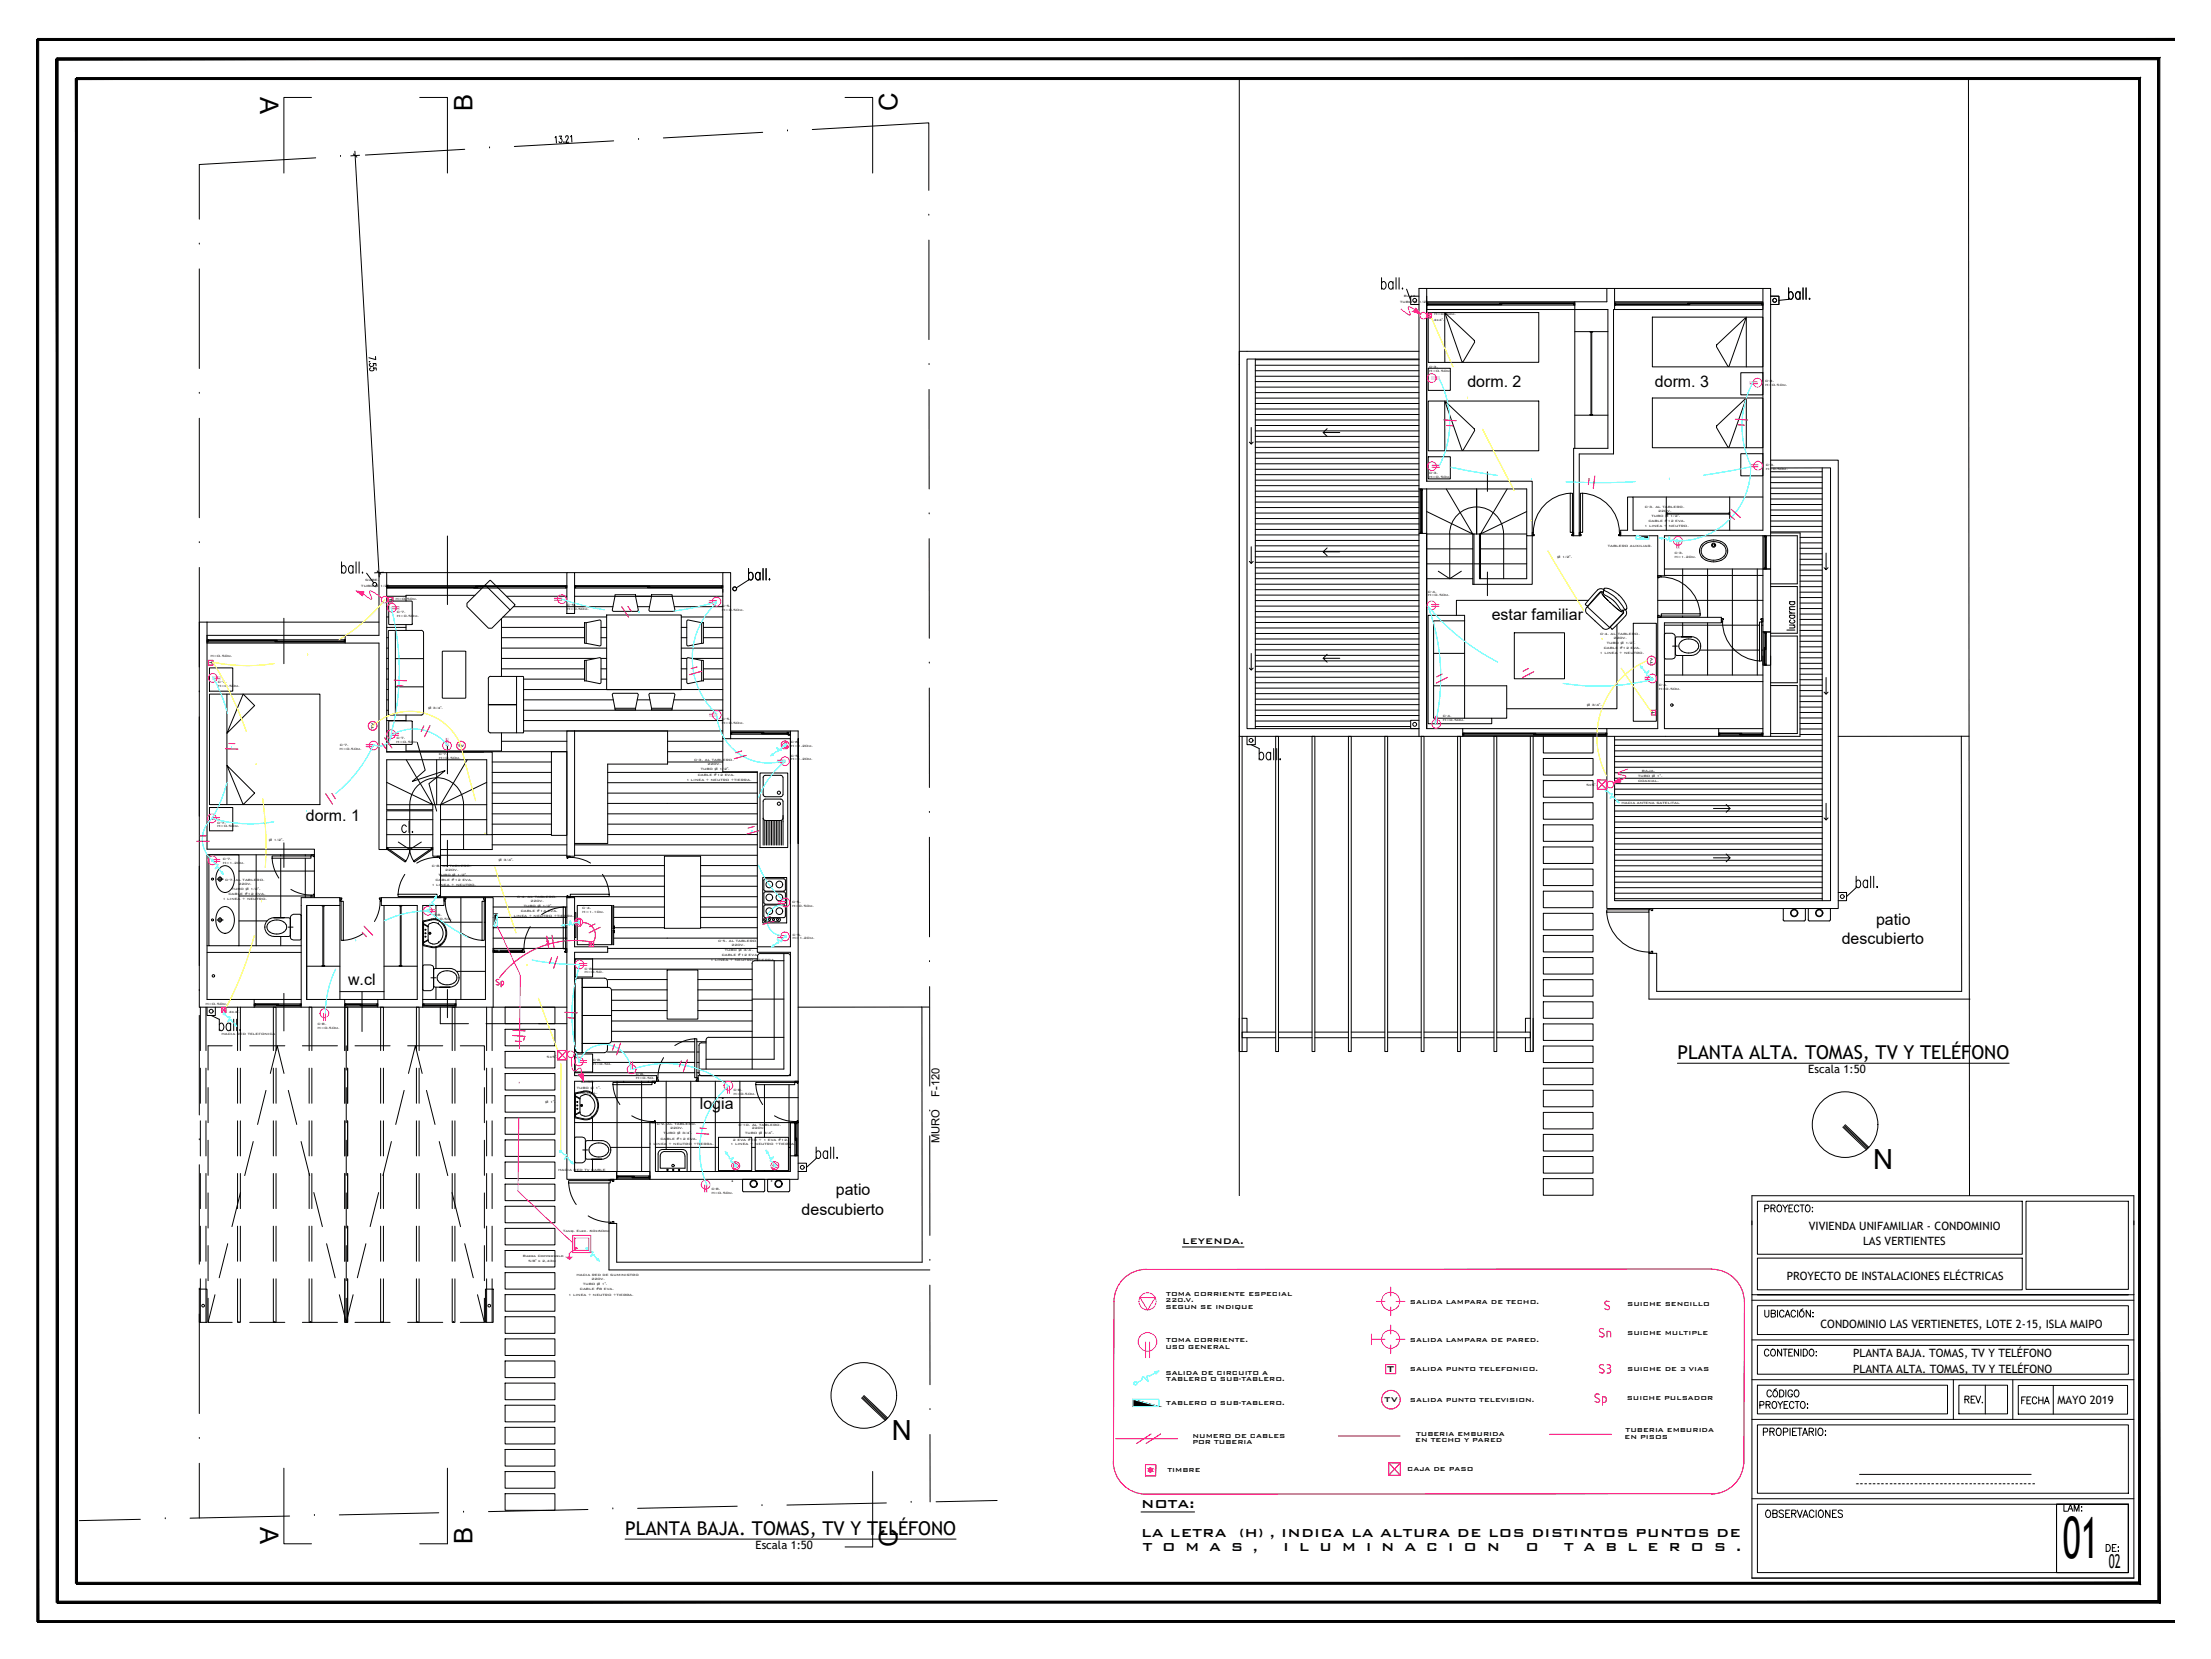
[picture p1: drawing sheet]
<svg xmlns="http://www.w3.org/2000/svg" width="800mm" height="600mm" viewBox="0 0 800 600" stroke-linecap="round" stroke-linejoin="round" font-family="sans-serif">
<defs><g id="words">
<text font-size="20.7" x="746.5" y="563.5">01</text>
<g font-size="10">
<text x="677.8" y="422.9">N</text>
<text x="322.8" y="520.9">N</text>
</g>
<g font-size="9.7" fill="#f00">
<text x="576.1" y="486.5">Sn</text>
<text x="576.1" y="499.5">S3</text>
<text x="582.4" y="510.1" transform="rotate(-90 582.4 510.1)">Sp</text>
</g>
<g font-size="9.3">
<text x="94.2" y="35.2" transform="rotate(90 94.2 35.2)">A</text>
<text x="170.9" y="40.3" transform="rotate(-90 170.9 40.3)">B</text>
<text x="324.8" y="40.3" transform="rotate(-90 324.8 40.3)">C</text>
<text x="94.2" y="552.2" transform="rotate(90 94.2 552.2)">A</text>
<text x="170.9" y="558.4" transform="rotate(-90 170.9 558.4)">B</text>
<text x="324.8" y="559.5" transform="rotate(-90 324.8 559.5)">C</text>
</g>
<text font-size="7.1" fill="#f00" x="177.4" y="358.4">Sp</text>
<g font-size="6.9">
<text x="607" y="383.1">PLANTA ALTA. TOMAS, TV Y TELÉFONO</text>
<text x="226.2" y="555.2">PLANTA BAJA. TOMAS, TV Y TELÉFONO</text>
<text x="763.1" y="567.3">02</text>
</g>
<g font-size="5.8">
<text x="531" y="140">dorm. 2</text>
<text x="598.9" y="140.2">dorm. 3</text>
<text x="539.8" y="224.3">estar familiar</text>
<text x="110.7" y="297">dorm. 1</text>
<text x="678.9" y="334.5">patio</text>
<text x="666.5" y="341.4">descubierto</text>
<text x="126" y="356.1">w.cl</text>
<text x="253.3" y="401.3">logia</text>
<text x="302.5" y="432.4">patio</text>
<text x="290.1" y="439.3">descubierto</text>
</g>
<g font-size="5.7">
<text x="637.8" y="439.6">PROYECTO:</text>
<text x="637.5" y="491.8">CONTENIDO:</text>
<text x="710.1" y="508.7">REV.</text>
<text x="730.6" y="509.1">FECHA</text>
<text x="638.2" y="550">OBSERVACIONES</text>
<text x="746.1" y="547.9">LAM:</text>
<text x="761.3" y="562.3">DE:</text>
</g>
<g font-size="5.6">
<text x="412.9" y="545.6">NOTA:</text>
<text x="412.9" y="556.1">LA LETRA</text>
<text x="448.5" y="556.1">(H) , INDICA LA ALTURA DE LOS DISTINTOS PUNTOS DE</text>
<text x="413.5" y="561">T O M A S ,</text>
<text x="464.4" y="561">I L U M I N A C I O N</text>
<text x="552" y="561">O</text>
<text x="566.1" y="561">T A B L E R O S .</text>
</g>
<g font-size="4.1">
<text x="654.4" y="388.2">Escala 1:50</text>
<text x="654.6" y="444.8">VIVIENDA UNIFAMILIAR - CONDOMINIO</text>
<text x="674.2" y="450.2">LAS VERTIENTES</text>
<text x="646.6" y="463">PROYECTO DE INSTALACIONES ELÉCTRICAS</text>
<text x="658.8" y="480.4">CONDOMINIO LAS VERTIENETES, LOTE 2-15, ISLA MAIPO</text>
<text x="670.6" y="490.9">PLANTA BAJA. TOMAS, TV Y TELÉFONO</text>
<text x="670.6" y="496.8">PLANTA ALTA. TOMAS, TV Y TELÉFONO</text>
<text x="744.5" y="507.8">MAYO 2019</text>
<text x="671.4" y="537.7">-------------------------------------------</text>
<text x="273.4" y="560.4">Escala 1:50</text>
</g>
<g font-size="4">
<text x="339.9" y="396.7" transform="rotate(-90 339.9 396.7)">F-120</text>
<text x="339.9" y="413.5" transform="rotate(-90 339.9 413.5)">MURO</text>
<text x="502" y="496.3">T</text>
<text x="500.9" y="507.2">tv</text>
</g>
<text font-size="3.9" x="427.8" y="450.1">LEYENDA.</text>
<g font-size="2.8">
<text x="421.8" y="471.1">220.V.</text>
<text x="421.8" y="473.5">SEGUN SE INDIQUE</text>
<text x="422" y="468.7">TOMA CORRIENTE ESPECIAL</text>
<text x="510.2" y="471.8">SALIDA LAMPARA DE TECHO.</text>
<text x="588.8" y="472.3">SUICHE SENCILLO</text>
<text x="422" y="485.5">TOMA CORRIENTE.</text>
<text x="510.2" y="485.5">SALIDA LAMPARA DE PARED.</text>
<text x="588.8" y="482.8">SUICHE MULTIPLE</text>
<text x="421.7" y="487.8">USO GENERAL</text>
<text x="421.8" y="497.3">SALIDA DE CIRCUITO A</text>
<text x="510.2" y="495.8">SALIDA PUNTO TELEFONICO.</text>
<text x="588.8" y="495.9">SUICHE DE 3 VIAS</text>
<text x="422" y="499.7">TABLERO O SUB-TABLERO.</text>
<text x="422" y="508.2">TABLERO O SUB-TABLERO.</text>
<text x="510.2" y="507.1">SALIDA PUNTO TELEVISION.</text>
<text x="588.7" y="506.3">SUICHE PULSADOR</text>
<text x="431.5" y="520">NUMERO DE CABLES</text>
<text x="512.1" y="521.6">EN TECHO Y PARED</text>
<text x="512.4" y="519.2">TUBERIA EMBURIDA</text>
<text x="587.9" y="520.5">EN PISOS</text>
<text x="588.2" y="518.1">TUBERIA EMBURIDA</text>
<text x="431.5" y="522.4">POR TUBERIA</text>
<text x="422.5" y="532.5">TIMBRE</text>
<text x="509.3" y="531.9">CAJA DE PASO</text>
</g>
<g font-size="1.9">
<text x="141" y="216.2" transform="rotate(90 141 216.2)">T</text>
<text x="75.8" y="239.1" transform="rotate(90 75.8 239.1)">T</text>
<text x="598.1" y="240.1" transform="rotate(-92 598.1 240.1)">tv</text>
<text x="135.3" y="263.8" transform="rotate(-92 135.3 263.8)">tv</text>
<text x="598.8" y="258.4" transform="rotate(-90 598.8 258.4)">T</text>
<text x="165.7" y="270.2" transform="rotate(-2 165.7 270.2)">tv</text>
</g>
<g font-size="1.5">
<text x="508" y="107.5">BAJA.</text>
<text x="506.6" y="109.4">TUBO Ø 1/2&quot;.</text>
<text x="518.7" y="116.1">4x4&quot;.</text>
<text x="519" y="114.1">H=0.50m.</text>
<text x="517.2" y="133">C-3.</text>
<text x="517.2" y="134.4">H=0.50m.</text>
<text x="638.8" y="138.2">C-3.</text>
<text x="638.8" y="139.6">H=0.50m.</text>
<text x="517.1" y="171.4">C-3.</text>
<text x="517.1" y="172.8">H=0.50m.</text>
<text x="639" y="168.6">C-3.</text>
<text x="639" y="170">H=0.50m.</text>
<text x="595.2" y="183.7">C-3. AL TABLERO.</text>
<text x="600" y="185.1">220V.</text>
<text x="595.1" y="190.7">1 LINEA + NEUTRO.</text>
<text x="596.5" y="188.8">CABLE #12 EVA.</text>
<text x="597.6" y="186.9">TUBO Ø 1/2&quot;.</text>
<text x="581.8" y="197.9">TABLERO AUXILIAR.</text>
<text x="563.5" y="201.7">Ø 1/2&quot;.</text>
<text x="605.9" y="200.3">C-3.</text>
<text x="605.9" y="201.7">H=1.20m.</text>
<text x="130.8" y="212.2">TUBO Ø 1/2&quot;.</text>
<text x="132.2" y="210.2">SUBE.</text>
<text x="516.7" y="215.7">H=0.50m.</text>
<text x="516.7" y="214.3">C-4.</text>
<text x="143.1" y="216.9">H=0.50m.</text>
<text x="143.6" y="221.7">C-7.</text>
<text x="205.1" y="220.7">H=0.50m.</text>
<text x="205.2" y="219.3">C-5.</text>
<text x="261.2" y="220.8">H=0.50m.</text>
<text x="261.3" y="219.4">C-5.</text>
<text x="143.6" y="223.1">H=0.50m.</text>
<text x="579.1" y="229.6">C-4. AL TABLERO.</text>
<text x="581.4" y="232.8">TUBO Ø 1/2&quot;.</text>
<text x="583.8" y="231">220V.</text>
<text x="76.1" y="237.5">H=0.50m.</text>
<text x="578.9" y="236.5">1 LINEA + NEUTRO.</text>
<text x="580.3" y="234.8">CABLE #12 EVA.</text>
<text x="78.8" y="248.5">H=0.50m.</text>
<text x="78.9" y="247.1">C-7.</text>
<text x="600.3" y="248.2">C-4.</text>
<text x="600.3" y="249.6">H=0.50m.</text>
<text x="154.9" y="256.4">Ø 3/4&quot;.</text>
<text x="574.2" y="255.4">Ø 3/4&quot;.</text>
<text x="261.2" y="261.9">H=0.50m.</text>
<text x="261.3" y="260.5">C-5.</text>
<text x="522.1" y="259.3">C-4.</text>
<text x="522.1" y="260.7">H=0.50m.</text>
<text x="122.9" y="269.9">C-7.</text>
<text x="143.4" y="268.8">H=0.50m.</text>
<text x="143.5" y="267.4">C-7.</text>
<text x="286.2" y="268.7">C-6.</text>
<text x="122.9" y="271.2">H=0.50m.</text>
<text x="158.8" y="274.4">H=0.50m.</text>
<text x="158.8" y="273">C-7.</text>
<text x="251.2" y="275.3">C-3. AL TABLERO.</text>
<text x="286.2" y="273.7">C-5.</text>
<text x="286.2" y="275.1">H=1.20m.</text>
<text x="286.2" y="270.1">H=1.20m.</text>
<text x="252.5" y="280.5">CABLE #12 EVA.</text>
<text x="253.6" y="278.5">TUBO Ø 1/2&quot;.</text>
<text x="256" y="276.8">220V.</text>
<text x="592.8" y="281.2">TUBO Ø 1&quot;.</text>
<text x="594.2" y="279.2">BAJA.</text>
<text x="248.4" y="282.4">1 LINEA + NEUTRO +TIERRA.</text>
<text x="574" y="284.2">5x5&quot;.</text>
<text x="592.8" y="283">COAXIAL.</text>
<text x="586.8" y="290.9">HACIA ANTENA SATELITAL</text>
<text x="78.6" y="297.9">C-7.</text>
<text x="78.6" y="299.3">H=0.50m.</text>
<text x="97.3" y="304.3">Ø 1/2&quot;.</text>
<text x="80.6" y="311.2">C-7.</text>
<text x="180.5" y="311.5">Ø 3/4&quot;.</text>
<text x="80.6" y="312.6">H=1.20m.</text>
<text x="156.3" y="313.5">C-8. AL TABLERO.</text>
<text x="158.7" y="316.7">TUBO Ø 1/2&quot;.</text>
<text x="161.1" y="315">220V.</text>
<text x="81.4" y="318.6">C-7. AL TABLERO.</text>
<text x="82.7" y="323.8">CABLE #12 EVA.</text>
<text x="83.8" y="321.8">TUBO Ø 1/2&quot;.</text>
<text x="86.3" y="320.1">220V.</text>
<text x="156.2" y="320.5">1 LINEA + NEUTRO.</text>
<text x="157.6" y="318.7">CABLE #12 EVA.</text>
<text x="80.6" y="325.7">1 LINEA + NEUTRO.</text>
<text x="187.1" y="324.7">C-4. AL TABLERO.</text>
<text x="188.5" y="329.8">CABLE #14 EVA.</text>
<text x="189.6" y="327.9">TUBO Ø 1/2&quot;.</text>
<text x="192" y="326.2">220V.</text>
<text x="210.7" y="329">C-4.</text>
<text x="286.6" y="328.2">H=0.50m.</text>
<text x="286.7" y="326.8">C-5.</text>
<text x="156.7" y="332.7">H=0.50.</text>
<text x="156.7" y="331.3">C-8.</text>
<text x="184.3" y="331.8">1 LINEA + NEUTRO +TIERRA.</text>
<text x="210.7" y="330.3">H=1.10m.</text>
<text x="259.9" y="340.6">C-5. AL TABLERO.</text>
<text x="286.8" y="339.8">H=1.20m.</text>
<text x="286.8" y="338.4">C-5.</text>
<text x="257.1" y="347.7">1 LINEA + NEUTRO +TIERRA.</text>
<text x="261.2" y="345.8">CABLE #12 EVA.</text>
<text x="262.3" y="343.8">TUBO Ø 3/4&quot;.</text>
<text x="264.7" y="342">220V.</text>
<text x="211.5" y="352.1">H=0.50.</text>
<text x="211.6" y="350.7">C-8.</text>
<text x="74.3" y="363.5">H=0.50m.</text>
<text x="82.8" y="366.3">4x4&quot;.</text>
<text x="114.9" y="370.7">C-8.</text>
<text x="80.2" y="374.3">HACIA RED TELEFONICA</text>
<text x="114.9" y="372.1">H=0.50m.</text>
<text x="197.8" y="382.6">5x5&quot;.</text>
<text x="214.5" y="383.7">C-8.</text>
<text x="214.5" y="385">H=0.50.</text>
<text x="230.1" y="389">C-8.</text>
<text x="208.7" y="393.9">TUBO Ø 1&quot;.</text>
<text x="208.7" y="395.7">COAXIAL.</text>
<text x="210.1" y="391.9">SUBE.</text>
<text x="230.1" y="390.4">H=0.50.</text>
<text x="265.5" y="394.6">C-8.</text>
<text x="197.3" y="398.9">Ø 1&quot;.</text>
<text x="265.5" y="396">H=0.50m.</text>
<text x="237.7" y="407">C-9. AL TABLERO.</text>
<text x="267.2" y="407.1">C-10. AL TABLERO.</text>
<text x="239" y="412.2">CABLE #12 EVA.</text>
<text x="240.1" y="410.2">TUBO Ø 3/4&quot;.</text>
<text x="242.5" y="408.5">220V.</text>
<text x="265.2" y="412.8">2 EVA #10 + 1 EVA #12.</text>
<text x="269.6" y="410.3">TUBO Ø 3/4&quot;.</text>
<text x="272" y="408.5">220V.</text>
<text x="234.9" y="414.1">1 LINEA + NEUTRO +TIERRA.</text>
<text x="264.4" y="414.2">1 LINEA + NEUTRO +TIERRA.</text>
<text x="202" y="423.5">HACIA RED TV CABLE</text>
<text x="257.4" y="430.3">C-8.</text>
<text x="257.4" y="431.7">H=0.50m.</text>
<text x="203.7" y="445.8">Tanq. Elec. 60x60cm</text>
<text x="189.3" y="454.8">Barra Copperweld</text>
<text x="191.1" y="456.3">5/8&quot; x 2,43m</text>
<text x="208.6" y="461.5">HACIA RED DE SUMINISTRO</text>
<text x="209.9" y="466.7">CABLE #8 EVA.</text>
<text x="211" y="464.8">TUBO Ø 1&quot;.</text>
<text x="214" y="463.1">220V.</text>
<text x="205.8" y="468.7">1 LINEA + NEUTRO +TIERRA.</text>
</g>
</g></defs>
<!-- layer: COTAS -->
<g fill="none" stroke="#000" stroke-width=".36">
<path d="M112.7 35.2h-10v27.4M151.9 35.2h10v27.4M305.8 35.2h10v27.4M448.5 28.4v404.1M712.3 28.4l.4 404.1M114.2 57.1l-42.1 2.4v19.8M123.2 56.6h.1M127.9 55.7l1.2 1.1M128.4 54.7l8.8 154M130.1 56.2l-3.2 .2M168.2 54l-36 2.1M177.2 53.5h.1"/>
<path d="M200.9 49.8l.3-.5 .2 2.4M202.3 49.3l.9-.1-.4 1a.68 .68 0 0 1 .6 .8 .68 .68 0 0 1-1 .4l-.1-.2M204.1 51.3v.2zM204.7 49.7l.3-.6 .5 .1 .1 .3-.9 2h1.2M206.4 49.5l.4-.5 .2 2.4M222.1 51l-36 2M231.1 50.4h.1M276 47.9l-35.9 2M285 47.4h.1M293.9 46.8l42.2-2.4v24.5M336.1 77.8h.1M72.1 88.3h.1"/>
<path d="M72.1 97.3v36M336.2 86.9v35.9M499.9 102.4l.6-.6a1.41 1.41 0 0 1 1.1 1.4 1.41 1.41 0 0 1-1.1 1.4l-.6-.6M499.9 100.4v4.2M504.1 102.4l-.6-.6a1.41 1.41 0 0 0-1.1 1.4 1.41 1.41 0 0 0 1.1 1.4l.6-.6M504.1 101.8v2.8M505.2 100.4v4.2M506.3 100.4v4.2M507.5 104.2v.4zM509 104.6l1.5 4.1M513.5 107.1h-3v3h3M516.3 104.3v69.8h38.2v19.7"/>
<path d="M516.3 104.3h68v4.9M516.3 109.2h53.6v2.8h-53.6M516.3 109.5h.4v.8h-.4zM516.3 104.3h-2.8v72.6M516.7 109.9h26.8v.3h-26.8zM516.7 109.5h52.8M516.7 110.3h52.8M516.8 113.1h40v17.9l-40 .1zM522.8 113.1v17.9M523 113.4l10.5 9.7 .1 .7-4.2 7.1h-.3zM542.7 109.6h26.8v.3h-26.8zM569.5 109.5h.4v.8h-.4z"/>
<path d="M569.9 120h12M575.4 120l1 .1zM581.5 104.3v4.9h-11.6M584.3 104.3h56.4v101.5h-2.8v-12M584.3 112h-.4v52.2h-12.4v29.6h-2v-31.6h12.4v-50.2h-12v50.2M584.3 109.2h53.6v2.8h-53.6M584.3 109.5h.4v.8h-.4zM584.3 109.2v2.8M584.7 109.9h26.8v.3h-26.8zM584.7 109.5h52.8M584.7 110.3h52.8M597.9 114.7h40v18h-40z"/>
<path d="M610.7 109.6h26.8v.3h-26.8zM631.9 114.7v18M637.5 109.5h.4v.8h-.4zM637.9 104.3v87.5h-46.9v-12h-2v12h-2.5v2h13.4v69.8h-18.4M640.7 107.1h3v3h-3M647.3 106.1l.5-.6a1.41 1.41 0 0 1 1.1 1.4 1.41 1.41 0 0 1-1.1 1.4l-.5-.6M647.3 104.1v4.2l-3.6 .4M651.4 106.1l-.6-.6a1.41 1.41 0 0 0-1.1 1.4 1.41 1.41 0 0 0 1.1 1.4l.6-.6M651.4 105.5v2.8M652.5 104.1v4.2M653.6 104.1v4.2M654.7 108.1h.3l-.2 .2z"/>
<path d="M133.8 130.8h.1M134.1 131.5l-.3 .1a.69 .69 0 0 0 .7 1 .69 .69 0 0 0 .5-1.1h1l.1 .8M134.2 133l-.4 .3a.71 .71 0 0 0 .8 .8 .71 .71 0 0 0 .6-.9l.9-.1 .1 .8M135.9 128.9l.1 1.2-2.5-.7M336.2 131.9h.1M454.3 129.9v133.7M454.3 138h59.2M454.3 136.1h59.2M454.3 134.1h59.2M454.3 132.1h59.2M454.3 130.1h59.2M513.5 127.1h-65v139.2h65"/>
<path d="M513.5 129.9h-62.2v133.7h62.2h-3v-3.1h3M516.8 133.2h8v8h-8zM575.7 120.1v29.9M576 120.1v29.9M621.2 124.7l10.4-9.7 .2 .1-6.1 17.4-.4 .1-4.2-7.2zM629.9 134.8h8v8h-8zM72.1 142.3h.1M72.1 151.3v36M336.2 140.9v36M452.8 154.6v6l-.7-.7M453.5 159.9l-.7 .7M454.3 159.8h59.2"/>
<path d="M454.3 157.8h59.2M454.3 155.9h59.2M454.3 153.9h59.2M454.3 151.9h59.2M454.3 149.9h59.2M454.3 147.9h59.2M454.3 146h59.2M454.3 144h59.2M454.3 142h59.2M454.3 140h59.2M480.3 155.1l-1.5 1.3M484.8 156.4h-6l1.5 1.5"/>
<path d="M516.8 145.1h40v18h-40zM522.8 145.1v18M523.1 145.3l10.4 9.8 .1 .6-4.2 7.2h-.3zM569.9 150.2h12M575.4 150h1v.2h-1zM597.9 144h40v18h-40zM621.2 154l10.4-9.8 .2 .1-6.1 17.5h-.4l-4.2-7.2zM631.9 144v18M454.3 179.6h59.2M454.3 177.7h59.2M454.3 175.7h59.2M454.3 173.7h59.2"/>
<path d="M454.3 171.7h59.2M454.3 169.7h59.2M454.3 167.8h59.2M454.3 165.8h59.2M454.3 163.8h59.2M454.3 161.8h59.2M513.5 176.9h39v16.9h2M513.5 176.9v16h2.8v-16M513.9 176.9h.8v.4h-.8zM513.9 177.3v15.2M514.1 177.3h.3v15.2h-.3zM514.7 177.3v15.2"/>
<path d="M516.8 165.2h8v8h-8zM523.4 176.9l9.6 16.3-16.7-8.2M534.4 176.9v16.3M538.3 170.7v7M545.4 176.9l-9.6 16.3 16.7-8.2M568.2 178.4a14.2 14.2 0 0 0-13.3 14.1M568.2 178.4h.8v14.2h-.8zM571.9 178.4h.8v14.2h-.8zM572.7 178.4a14.2 14.2 0 0 1 13.3 14.1M591 179.8h46.9M603 179.8v12M625.9 179.8v12"/>
<path d="M629.9 164.1h8v8h-8zM640.7 166.4h24.5v162.2h-83.7v-62.3h40.4M640.7 169.3l21.7-.1v156.6h-78.1v-59.5M640.7 178.5h18.7M640.7 176.6h18.7M640.7 174.6h18.7M640.7 172.6h18.7M640.7 170.6h18.7M659.4 169.2v156.6M72.1 196.3h.1M161.9 193.9v24.8M336.2 185.9h.1"/>
<path d="M336.2 194.8l.1 36.1M452.8 197.8v6l-.7-.7M454.3 199.4h59.2M454.3 197.4h59.2M454.3 195.5h59.2M454.3 193.5h59.2M454.3 191.5h59.2M454.3 189.5h59.2M454.3 187.6h59.2M454.3 185.6h59.2M454.3 183.6h59.2M454.3 181.6h59.2"/>
<path d="M480.3 198.2l-1.5 1.4M484.8 199.6h-6l1.5 1.4M513.5 192.9v73.4M513.9 192.5h.8v.4h-.8zM516.3 192.9v70.7v-70.7M516.3 193.2h16.7M516.3 198.5h16.7M533.4 193.2h-.4v18.2h.4M533.4 193.2h19.1M533.4 193.2v18.2M535.4 193.2v16.1h17.1v-15.5M535.8 198.5h16.7"/>
<path d="M535.8 193.2v16.1M544.1 193.1a9.8 9.8 0 0 0-9.8-9.7 9.8 9.8 0 0 0-9.7 9.7v16.2l4.2-2.7M544.1 193.2v16.1M554.5 193.8v17.6h-21.1M554.5 192.6h.4v.8h.3v.4h-.7zM569 192.6h.5v1.2h-.7zM571.5 192.6h.4l.3 1.2h-.7zM586 192.6h.5v1.2h-.7v-.4h.2zM603 185.3h.2v1h-.2zM603.2 185.7h22.6M603.2 186h22.6M617.6 196.5a3.1 3.1 0 0 0-1.9 3.4 3.1 3.1 0 0 0 2.9 2.5 4.5 4.5 0 0 0 6-3.1 3 3 0 0 0-2-2.8"/>
<path d="M617.6 196.4a6.2 6.2 0 0 1 5 0M624.4 197a3.5 3.5 0 0 1 0 4.5M624.4 197a6 6 0 0 0-9.1 .8 4.1 4.1 0 0 0 4.3 5.4l1.9-.1a4.9 4.9 0 0 0 2.9-1.6M625.8 185.3l.1 1zM638.3 193.8h.8v.4h-.8zM638.3 194.2v11.2M638.8 194.2h.2v11.2h-.2zM639.1 194.2v11.2M640.7 192.8h10.7v73.5h-13.5M640.7 192.4h18.7M640.7 190.4h18.7M640.7 188.5h18.7"/>
<path d="M640.7 186.5h18.7M640.7 184.5h18.7M640.7 182.5h18.7M640.7 180.5h18.7M651.4 198.3h8M651.4 196.4h8M651.4 194.4h8M72.1 205.3v159h19.9M123.6 205.2l.5-.6a1.41 1.41 0 0 1 1.2 1.4 1.41 1.41 0 0 1-1.2 1.3l-.5-.6M123.6 203.2v4.1M127.7 205.2l-.5-.6a1.41 1.41 0 0 0-1.1 1.4 1.41 1.41 0 0 0 1.1 1.3l.5-.6M127.7 204.6v2.7"/>
<path d="M128.8 203.2v4.1M129.9 203.2v4.1M131.2 207v.3zM132.7 207.3l2.5 3.5M136.5 206.5l1.3 1.2M138.8 207l-3.3 .2M139.9 207.1v64.9h38.2v29.9h-2v-27.1h-36.2v18.1h16.7v-1.8h2.8v18.6h-2.8v-16.4h-16.7v14h-2.8v-74.7h-12.2M139.9 211.9h.4v.8h-.4zM139.9 211.9h35.3M139.9 215.7h7M139.9 219.4h.8M140.3 212.3h32.6v.3h-32.6z"/>
<path d="M140.3 211.9h64.4M140.3 212.7h64.4M140.7 217.6l8.3-.2 .2 8.3-8.4 .2zM169 218.2l8.5-8.3 8.8 9-8.3 8.3h-1.2l-7.8-7.8zM171.9 215.3h-25v2.1M172.1 212h32.6v.3h-32.6zM175.6 211.6l9 9M179.5 211.9h25.6M183.3 215.7h21.8M185.8 219.4h36M204.7 211.9h.4v.8h-.4zM205.1 207.1h-68v22.7h-12.2"/>
<path d="M205.1 207.1h2.8v14.8h-2.8zM207.9 211.9h.4v.8h-.4zM207.9 207.1h53.7M207.9 211.9h53.7M207.9 215.7h53.7M208.3 212h26.8v.3h-26.8zM208.3 211.9h52.9M208.3 212.7h52.9M222.5 215.1h7.5l1 5.6-.3 .4h-8.8l-.3-.4zM230.7 219.4h4.4M234.3 212.3h26.9v.3h-26.9zM235.8 215.1h7.4l1 5.6-.3 .4h-8.8l-.3-.4z"/>
<path d="M244 219.4h17.6M261.2 211.9h.4v.8h-.4zM261.6 213v1.2M270.9 207.6l.5-.6h.5a1.52 1.52 0 0 1 .6 1.6 1.52 1.52 0 0 1-1.1 1.2l-.5-.6M270.9 205.6v4.2l-4.4 2.8M275 207.6l-.5-.6a1.41 1.41 0 0 0-1.1 1.4 1.41 1.41 0 0 0 1.1 1.4l.5-.6M275 207v2.8M276.1 205.6v4.2M277.2 205.6v4.2M278.5 209.4v.4zM453.5 203.1l-.7 .7M454.3 209.3h59.2"/>
<path d="M454.3 211.3h59.2M454.3 219.2h59.2M454.3 217.2h59.2M454.3 215.3h59.2M454.3 213.3h59.2M454.3 207.3h59.2M454.3 205.4h59.2M454.3 203.4h59.2M454.3 201.4h59.2M516.3 209.3h16.7M516.3 203.9h16.7M520.5 206.6l4.1 2.7"/>
<path d="M533.4 203.9h2M535.8 203.9h16.7M538.3 206.9v8.6M574.4 219.5l8.1 7.5M574.8 217.2h-47.8v5.4M578.2 213.4l-4.5 5.1 .7 .7h.3M579.4 214l-5.2 5.7a1.55 1.55 0 0 0 .1 2.2l5.7 5.3a1.59 1.59 0 0 0 2.3-.1M579.7 214.1v.5l.5 .9 2.6 2.6 3.2 2.7 .8 .5h.7M580 214.2l.2 .1-.5-.3-.6 .1-4.4 5M580.3 213.3l-.8-.4-1.4 .5M580.5 213a4 4 0 0 1 4 1.2l2.7 2.5a3.6 3.6 0 0 1 1.3 3.7l-1.2 .4-.9-.2-2.2-3.1-3.9-2.6zM580.6 213.6a15.4 15.4 0 0 1 7.3 6.8h.6l.2-.3"/>
<path d="M580.7 212.8l-.3 .4 .2 .4M599.9 208.3h1.3v.4l-1.3 .3zM599.9 208.3h2.4v-14.5h48.1v17.4h-9.7M599.9 217.2h38M601.1 208.7a14.2 14.2 0 0 1 14.1 13.3M602.3 208.1h35.6M602.3 205.8h35.6M608.9 205.8v16.2M617.9 205.8v17.5M626.9 205.8v38.4M635.9 205.8v38.4M637.9 205.8h2.8v22.8h-2.8z"/>
<path d="M638.3 205.4h.8v.4h-.8zM640.7 212.2h9.7v16.9h-9.7M647.6 217.6h1.9M648 217.6l-.3 .2a.93 .93 0 0 0 .7 1.1 .93 .93 0 0 0 1.1-.6l-.4-.7M649.5 219.4l-1.8 .1-.1 .5 .5 .5M651.4 208.2h8M651.4 218.1h8M651.4 216.1h8M651.4 214.2h8M651.4 212.2h8M651.4 210.2h8M651.4 206.2h8"/>
<path d="M651.4 204.3h8M651.4 202.3h8M651.4 200.3h8M660.8 200.1v6l-.7-.8M661.5 205.3l-.7 .8M72.1 225h65M74.9 225v82.2h38.9v2h-38.9v52.3h17.1M74.9 229.8h50v2.8h-50M74.9 231.4h.4v.8h-.4zM75.3 231.5h25v.3h-25zM75.3 232.2h49.2M75.3 231.4h49.2"/>
<path d="M99.5 231.8h25v.3h-25zM102.7 223.6v16.5M124.5 231.4h.4v.8h-.4zM139.9 223.2h.8M139.9 226.9h7M139.9 230.7h.6M139.9 234.4h.6M139.9 238.2h.6M143.1 228v30.6M143.1 238.2h10.2M146.9 225.9v2.1M152.4 228l.6 .2 .3 .7v28.9"/>
<path d="M152.4 228l-11.9 .2v30.3l11.9 .1 .6-.2 .3-.6M160.2 235.5l8.4 .2-.2 16.8-8.4-.1zM181.5 226.9h30M181.5 230.7h30M181.5 234.4h38M181.5 238.2h34M181.5 223.7v21M182 223.2h37.5M211.5 238.9l5.6-1 .4 .3v8.8l-.4 .3-5.6-1zM211.5 225.2l5.6-1 .4 .4v8.8l-.4 .3-5.6-1zM212.1 225.2v7.5M212.1 238.9v7.4"/>
<path d="M217.5 226.9h2M217.5 230.7h2M217.5 238.2h2M219.5 222.4h27v27.1h-27zM246.5 223.2h15.1M246.5 226.9h2M246.5 230.7h2M246.5 234.4h15.1M246.5 238.2h2M248.5 238.2l.4-.3 5.6 1v7.4l-5.6 1-.4-.3zM248.5 224.6l.4-.4 5.6 1v7.5l-5.6 1-.4-.3zM250.5 238.2h11.1"/>
<path d="M253.9 225.2v7.5M253.9 238.9v7.4M254.5 226.9h7.1M254.5 230.7h7.1M336.3 239.8h.1M452.8 236.4v5.9l-.7-.6M454.3 223.2h59.2M454.3 239h59.2M454.3 237.1h59.2M454.3 235.1h59.2M454.3 233.1h59.2M454.3 231.1h59.2"/>
<path d="M454.3 229.1h59.2M454.3 227.1h59.2M454.3 225.2h59.2M454.3 221.2h59.2M480.3 236.7l-1.5 1.4M484.8 238.1h-6l1.5 1.4M516.8 222.6h13.2v2h-11.2v35.2h21v2h-23zM518.8 236.3h11.2M530 224.6v35.2M548 228.9h18.2v16.6h-18.2zM585.1 226v30.4h-39.9M587.4 220.9l-.2-.2 .3 .5-.1 .7-4.7 5"/>
<path d="M587.6 221.5l-5.3 5.7M588.2 220.5l.4 .9a4 4 0 0 1-2.1 3.2l-3 2.9-.7-.6M591 225.5h8.4v35.4h-8.4zM599.9 223.3h23v2h-20.6v38.3h19.6M599.9 222.6l1.3 .2v.5h-1.3zM601.2 222h14.1v.8h-14.1zM602.3 226.1h34.4M602.7 229.1h2.4l.8 .3 .3 .6v7.6l-.3 .5-.8 .3h-2.4l-.4-.4v-8.6zM605.3 233.7h1.7M608.4 230.4h3.8h-5.5l-.4 .3v6l.4 .4h5.5M608.9 222.8v.5M608.9 225.3v5.1"/>
<path d="M608.9 237.1v7.1M612.1 230.3a3.4 3.4 0 0 1 3.3 3.4 3.4 3.4 0 0 1-3.3 3.4M612.5 231.3a3.5 3.5 0 0 0-5 2.7 3.9 3.9 0 0 0 5 2M612.5 231.3a2.35 2.35 0 0 1 2.2 2.4 2.35 2.35 0 0 1-2.2 2.3M615.2 235.1h21.5M617.9 225.3v18.9M622.9 223.7h.7l-.2 1.3h-.5zM623.3 224.9a14.2 14.2 0 0 0 13.4 14.2M636.7 225h.8v14.1h-.8zM637.2 223.7h.7v1.3h-.4zM637.5 226.1h.4M637.5 235.1h.4"/>
<path d="M637.9 228.6h2.8v12h-2.8zM637.9 237.3v26.3M638.3 228.6h.8v.4h-.8zM638.3 229v11.2M638.4 234.2h.4v6h-.4zM638.8 229h.2v6h-.2zM639.1 229v11.2M640.7 237.3v29M640.7 230.1h9.7v16.9h-9.7M646.6 227.9h2.9M647.6 221l.1 .5 .7 .3M647.6 226.1h1.9"/>
<path d="M647.6 222.5h1.9M647.6 221.8h1.9M647.6 220.5h1.9M648 224.3l-.3 .1a.93 .93 0 0 0 .7 1.2 .93 .93 0 0 0 1.1-.7l-.4-.6M648 222.5l-.3 .2a.93 .93 0 0 0 .7 1.1 .93 .93 0 0 0 1.1-.6l-.4-.7M649 226.1l.5 .5-.1 .5h-1.8M651.4 230h8M651.4 226h8M651.4 239.9h8M651.4 237.9h8M651.4 236h8M651.4 234h8"/>
<path d="M651.4 232h8M651.4 228h8M651.4 224.1h8M651.4 222.1h8M651.4 220.1h8M72.1 250.3h.1M75.8 241.6h8.4v8.4h-8.4zM75.8 251.1h40v39.9h-40zM82.1 251.1v39.9M88 251.1l4.1 4.1-10 10zM139.9 241.9h.6M139.9 245.6h.6"/>
<path d="M139.9 249.4h.6M139.9 253.1h.6M139.9 256.9h.6M143.1 248.4h10.2M146.9 258.6v2.2M176.7 254.9h10.2M177.6 244.6l-.7 .3-.2 .6v18.7M177.6 244.7l11.9 .1v20.1l-11.9 .2-.7-.3-.2-.6M181.5 241.9h30M186.9 254.9h-10.2h10.2M186.9 244.7v20.4M189.5 245.6h22"/>
<path d="M189.5 249.4h72.1M189.5 253.1h32.4M189.5 256.9h72.1M217.5 241.9h2M217.5 245.6h2M221.9 250.8h8.8l.3 .4-1 5.6h-7.5l-.9-5.6zM222.5 256.2h7.5M230.6 253.1h4.6M235.1 250.8h8.8l.3 .4-1 5.6h-7.4l-1-5.6zM235.8 256.2h7.4M243.8 253.1h17.8M246.5 241.9h2"/>
<path d="M246.5 245.6h2M254.5 241.9h7.1M254.5 245.6h7.1M336.3 248.9v35.9M453.5 241.7l-.7 .6M454.3 254.9h59.2M454.3 247h59.2M454.3 258.8h59.2M454.3 256.9h59.2M454.3 252.9h59.2M454.3 250.9h59.2M454.3 248.9h59.2"/>
<path d="M454.3 245h59.2M454.3 243h59.2M454.3 241h59.2M518.8 248.1h26.4v11.7h-5.4M602.3 244.2h35.6M602.3 246.5h35.6M638.3 240.2h.8v.4h-.8zM640.7 248h9.7v17.3h-9.7M651.4 241.9h8M651.4 259.7h8M651.4 257.7h8M651.4 255.8h8"/>
<path d="M651.4 253.8h8M651.4 251.8h8M651.4 249.8h8M651.4 247.8h8M651.4 245.9h8M651.4 243.9h8M660.8 245.1v6l-.7-.8M661.5 250.3l-.7 .8M82.1 276.8l10 10.1-4.1 4.1zM139.9 264.4h.8M139.9 260.6h7M139.9 268.1h.8"/>
<path d="M139.9 271.9h65.2M140.7 260.9l8.3-.1 .2 8.3-8.4 .2zM147 274.8l9.6 16.3-16.7-8.1M151 268.5l2.9 10.1-4.7 4 11.9-3.8-5.9 4.6 2.8 10M158 274.8v16.3M161.9 269.7v10.2M167.6 272h7.4M169.1 274.8l-9.7 16.3h16.7M178.1 275.6h21.4M178.1 279.4h21.4M181.5 265.1v6.5h-34.6v-2.3M181.5 268.1h23.6"/>
<path d="M189.5 264.4h72.1M189.5 260.6h72.1M199.5 271.9h5.6v30.3h-5.6zM205.1 264.4h2.8v45.3h-2.8zM219.9 279.4h54.2M241.6 264.4v12h-21.7v28.7h-12M241.6 268.1h20M241.6 271.9h20M241.6 275.6h20M261.6 267.2v-60.1h2.8v60.1M261.6 267.2h24.4v75.3h-11.9M261.6 267.2v12h12.5v63.3"/>
<path d="M264.4 264.4h21.6v40.7M264.4 264.8h.4v.8h-.4zM264.8 264.9h11.6v.3h-11.6zM264.8 264.8h20M264.8 265.6h20M275 279.6h10.1v27h-10.1zM275.6 265.2h9.2v.3h-9.2zM284.8 264.8h.4v.8h-.4zM285.2 264.8h.8v.8h-.8zM285.2 265.6h.8v.4h-.8zM286 264.4h2.8v40.7v-37.9M449.5 266.3v114.1"/>
<path d="M451.3 266.3v3.1h3v-3.1M452.7 269.4l3 1.3v4.2M454.3 262.8h56.2M454.3 260.8h56.2M455.7 272.7l.5-.6a1.41 1.41 0 0 1 1.1 1.4 1.41 1.41 0 0 1-1.1 1.4l-.5-.6M459.8 272.7l-.5-.6a1.41 1.41 0 0 0-1.2 1.4 1.41 1.41 0 0 0 1.2 1.4l.5-.6M459.8 272.1v2.8M460.9 270.7v4.2M461.6 266.3h1v114.1h-1zM462 270.7v4.2M463.2 274.5v.4zM474.8 266.3h1v114.1h-1z"/>
<path d="M488 266.3h1v114.1h-1zM501.1 266.3h1v114.1h-1zM513.5 266.3h15.8M514.3 266.3h1v114.1h-1zM516.3 263.6h13M527.5 266.3h1v114.1h-1zM529.3 263.6h52.2v2.7h-52.2M529.3 265.2h.4v.8h-.4zM529.3 263.6v2.7M529.7 265.2h26.1v.3h-26.1zM529.7 266h51.4M529.7 265.2h51.4"/>
<path d="M540.6 266.3h1v114.1h-1zM553.8 266.3v114.1M554.8 266.3v114.1M555 265.5h26.1v.3h-26.1zM558.5 266.3v6.1h18v-6.1M558.5 274.3h18v6.1h-18zM581.1 265.2h.4v.8h-.4zM584.3 279.5h75.1M584.3 277.5h75.1M584.3 275.5h75.1M584.3 273.6h75.1M584.3 271.6h75.1"/>
<path d="M584.3 269.6h75.1M584.3 267.6h75.1M621.9 263.6h16v2.7h-16M621.9 265.2h.4v.8h-.4zM621.9 263.6v2.7M622.3 265.2h8v.3h-8zM622.3 266h15.2M622.3 265.2h15.2M629.5 265.5h8v.3h-8zM637.5 265.2h.4v.8h-.4zM651.4 265.7h8M651.4 263.7h8"/>
<path d="M651.4 261.7h8M709.7 266.3h-44.5M712.5 266.3h-2.8l.2 92.3h-110.4v-13.8h-2.8v-14.9M75.8 292.1h8.4v8.4h-8.4zM139.9 296.5h16.7M139.9 291.1h16.7M147.1 299l-.6-.6a1.41 1.41 0 0 0-1.1 1.4 1.41 1.41 0 0 0 1.1 1.3l.6-.5M148 297v4.1M157.8 281.3a9.8 9.8 0 0 1 10 9.7v16.3M157.8 281.3a9.8 9.8 0 0 0-9.5 9.8v16.2l4.2-2.7M159.4 296.5h16.7M176.1 283l-16.7 8.1"/>
<path d="M178.1 283.1h21.4M178.1 286.9h21.4M178.1 290.6h21.4M178.1 294.4h21.4M178.1 298.1h21.4M219.9 283.1h54.2M219.9 286.9h54.2M219.9 294.4h54.2M219.9 290.6h54.2M219.9 298.1h54.2M276.2 287.4l.2 .5 .6 .2M276.2 296l.2 .5 .6 .2"/>
<path d="M276.8 296.8v8.9M277 280.4l-.6 .3-.2 .5v6.2M277 289l-.6 .3-.2 .5v15.9M277 280.4h5.5l.6 .3 .2 .5 .1 6.2M277 289h5.5l.8 .5 .1 16.2M277 288.2h5.6M277 296.8h5.6M277.4 296.8v8.9M277.9 296.8v8.9M278.6 296.8v8.9M279.2 296.8v8.9M279.8 296.8v8.9"/>
<path d="M280.4 296.8v8.9M281 296.8v8.9M281.5 296.8v8.9M282.2 296.8v8.9M282.8 296.8v8.9M283.3 287.4l-.2 .5-.6 .2M283.3 296l-.2 .5-.6 .2M336.3 293.9h.1M558.5 298.4h18v5.9h-18zM558.5 290.4h18v5.9h-18zM558.5 282.3h18v6.1h-18zM584.3 299.3h75.1"/>
<path d="M584.3 297.3h75.1M584.3 295.3h75.1M584.3 293.4h75.1M584.3 291.4h75.1M584.3 289.4h75.1M584.3 287.4h75.1M584.3 285.4h75.1M584.3 283.4h75.1M584.3 281.5h75.1M620 292.4h6.1l-1.4 1.4M624.7 291l1.4 1.4M660.8 290.6v6l-.7-.7"/>
<path d="M661.5 295.9l-.7 .7M72.1 304.3h.1M75.6 309.2h10.9v32.9h-10.9zM78.5 318h2.3M79.6 317.1v1.7M79.8 313.8a2.86 2.86 0 0 1 4.6 1.7 5.5 5.5 0 0 1-2.3 7.2 4 4 0 0 1-4-4.7l.5-2.5zM86.5 315.1h27.3M92.7 309.2v32.9M98.5 309.6h14.1v.8h-14.1zM98.5 310.4a13.8 13.8 0 0 0 2.4 7.2M101.6 309.2v.4M101.6 310.4v21.6"/>
<path d="M102.7 304.9v8.9M110.5 309.2v.4M110.5 310.4v14.3M112.6 309.2h1.2v.7l-1.2-.3zM113.8 309.1v15.6M139.9 306.6h.4l-.1 .7h-.3zM139.9 307.3h16.7M139.9 301.9h16.7M139.9 306.6h16.7M140.4 306.9l6.5 4.5-.3 .4-6.4-4.5zM144.1 304.6l4.2 2.7M146.5 316.3a14 14 0 0 0-2.5 7.2"/>
<path d="M146.9 311.4a8.5 8.5 0 0 0 1.4-4.1 8.5 8.5 0 0 0 1.4 4.1M149.3 300.7v.4zM149.7 311.4l6.4-4.5 .3 .4-6.5 4.5zM156.2 306.6h.4v.7h-.2zM158.1 309.7h1.3v.7h-.4v-.3h-.9zM158.1 310.1a14.5 14.5 0 0 0-7.3 2.1M159.4 313.1h81M159.4 316.9h81M159.4 301.9h16.7M159.4 309.7v15M159.4 309.4h45.7M161.9 303.9v9.6"/>
<path d="M178.1 305.6h27M199.5 301.9h-21.4v5.4h-18.7M205.1 309.7h1.3v.4h-.9v.3h-.4zM206.4 310.1a14.5 14.5 0 0 1 7.3 2.1M207.9 305.6h66.2M207.9 309.4h66.2M218 316.3a14 14 0 0 1 2.5 7.2M219.9 301.9h54.2M240.4 309.7h13.1v26.1h-13.1zM253.5 313.1h20.6M253.5 316.9h20.6M276 317.4h8.7v16.4h-8.7z"/>
<path d="M276.4 318.5l.6-.6h6.6l.6 .6M276.4 318.5v3.2l.4 .6h6.8l.6-.6M284.2 318.5v3.3M288.8 305.1v101M336.3 302.8l.1 36.1M558.5 314.4h18v5.9h-18zM558.5 306.4h18v5.9h-18zM584.3 319.1h75.1M584.3 317.1h75.1M584.3 315.2h75.1M584.3 313.2h75.1M584.3 311.2h75.1"/>
<path d="M584.3 309.2h75.1M584.3 307.2h75.1M584.3 305.3h75.1M584.3 303.3h75.1M584.3 301.3h75.1M620 310.3h6.1l-1.4 1.4M624.7 308.9l1.4 1.4M671.7 318.9l.5-.6h.5a1.52 1.52 0 0 1 .6 1.5 1.52 1.52 0 0 1-1.1 1.3l-.5-.6M671.7 316.9v4.2l-3.5 3.2M675.8 318.9l-.5-.6a1.41 1.41 0 0 0-1.1 1.4 1.41 1.41 0 0 0 1.1 1.4l.5-.6M675.8 318.3v2.8M676.9 316.9v4.2"/>
<path d="M678 316.9v4.2M78.5 332.8h2.3M79.6 331.9v1.7M79.8 328.6a2.86 2.86 0 0 1 4.6 1.7 5.5 5.5 0 0 1-2.3 7.2 4 4 0 0 1-4-4.8l.5-2.4zM86.5 333.1h10.2M86.5 324.1h26.1M95.9 335.3v.1M96.8 336.2l.8 .9 1.1 .6M98.7 333l-.6 .2a2.21 2.21 0 0 0-1.3 3M98.7 333l1.5-.2 1.4 .2M99.1 332a3.3 3.3 0 0 0-3.3 3.2M101.6 333l.5 .2a2.19 2.19 0 0 1 1.4 3"/>
<path d="M101.6 338.7v3.4M102.9 332h-3.8h5.5l.4 .3v6.1l-.4 .3a17.9 17.9 0 0 1-6.8-.3l-1.4-1.2-.6-1.8M103.5 336.2a4.2 4.2 0 0 1-4.8 1.4M104.3 335.4h1.7M105.3 321.7a14.4 14.4 0 0 0 7.3 2.1M105.4 331.1l.8-.4h2.4l.4 .4v8.5l-.4 .4h-2.4l-.8-.2-.3-.5v-7.7zM111 327.5v34M112.6 323.8h.8v-.3h.4v.7h-1.2zM112.6 324.2v.5M116.5 327.5l1 .2zM116.8 327.7v21.6M117.2 327.7v21.6"/>
<path d="M123 324.8h.7l-.3 1.2h-.4zM123 327.5v34M123.4 326h.8v14.1h-.8zM131.4 337.6v.1a14.5 14.5 0 0 1-7.2 2.4M137.3 324.8h.7v1.2h-.4v-.9h-.3zM137.6 326a14.1 14.1 0 0 1-2.1 7.3M139 327.5v34M144 323.5h14.1v.8h-14.1zM144.5 327.5l1 .2zM144.9 327.7v21.6M145.1 327.7v21.6M153.3 333.7v7.9l3.5 .9 1.5-.2 1-.5"/>
<path d="M153.3 334.4l1.6 .9M153.3 334.1l1.6 1M154.9 339.9l-1.6 .9M156.2 332.4a5.2 5.2 0 0 1 5.1 3.2 5.2 5.2 0 0 1-1.3 5.9l-1 .8-1.7 .5-4-.7-.3-.4M156.2 332.4l-2.9 .7-.3 .4M156.4 333.7a3.9 3.9 0 0 1 3.8 2.8 3.9 3.9 0 0 1-1.6 4.5M156.5 333.7l-1.1 .4-.4 .6-.1 5.5M157.8 327.5v4.9M158.1 324.3l1.3-.3v.7h-1.3zM158.7 334.2h.1M159.2 333.3a5.2 5.2 0 0 1 0 8.5M159.2 333.3l-.9-.4-1.6-.2-3.1 .6-.3 .4"/>
<path d="M159.2 333.3h.1M159.4 320.6h81M159.4 324.3h45.7M160 333.6h14.4M160.7 324.7v2.8h-7.7v36.8M160.7 324.8h.7l-.3 1.2h-.4zM161.1 326a14.1 14.1 0 0 0 2.1 7.3M166.8 324.7v36.8M167.2 337.7h.1a14.5 14.5 0 0 0 7.1 2.4M174.4 326h.8v14.1h-.8zM174.9 324.8h.8v1.2h-.5v-.9h-.3zM175.2 333.6h.5"/>
<path d="M175.7 324.7h-37.7v2.8h13v34h-14.3M178.5 328.1h26.6M178.5 331.8h26.6M178.5 335.6h26.6M178.5 339.3h26.6M191.9 335.2l-.4 .7a15.1 15.1 0 0 0-1.9 7.3M203.8 328.1h.9v15.1h-.9zM203.8 328.1a14.7 14.7 0 0 0-7.8 2.8M205.1 324l1.3 .3v.4h-1.3zM206.4 324.3h34M206.4 323.5h14.1v.8h-14.1zM208 330.1h.4v9h-.4z"/>
<path d="M208.9 327.5h12.4v14.2h-12.4zM221.8 327.5h.3v8.4h-.3zM221.8 336.4h.3v5.3h-.3zM222.1 336.4h.3v1h-.3M222.1 335h.3v.9h-.3zM222.1 328.1h18.3M222.2 339.3h51.9M222.2 331.8h18.2M222.4 335.6h18M253.5 320.6h20.6M253.5 324.3h20.6M253.5 328.1h20.6"/>
<path d="M253.5 331.8h20.6M253.5 335.6h20.6M276.4 326.4l.2 .5 .4 .2h6.6l.6-.6M276.4 323.2l.6-.6h6.8l.4 .6M276.4 323.2v3.3M276.5 332.2l.3-.2h5.1a.72 .72 0 0 1 .4 .8 .72 .72 0 0 1-.5 .6h-5l-.4-.4zM276.6 327.5l7.2-.1 .4 .5v3.6l-.6 .4h-6.8l-.4-.4zM284.2 326.4v.1M284.2 321.7h.1M284.2 323.2v3.3M558.5 338.4h18v5.9h-18zM558.5 330.4h18v5.9h-18z"/>
<path d="M558.5 322.4h18v5.9h-18zM581.4 329.9a15.3 15.3 0 0 0 15.3 14.5M581.4 329.1h15.3v.8h-15.3zM584.3 325.1h75.1M584.3 323.1h75.1M584.3 321.1h75.1M596.7 328.6h1.4v.8h-.4v-.3h-1zM653.3 332.7l-.4 .4h-7.4l-.2-.4v-4.1h8v4.1M662.3 332.7l-.4 .4h-7.4l-.2-.4 .1-4.1h8v4.1M665.2 322.8h3v3h-3M679.3 320.7v.4zM72.1 358.3h.1"/>
<path d="M74.9 342.1h.7M75 344.5h34M86.5 342.1h22.5M102.7 359.3v13.6M111 349.5h12M116.5 349.3h1v.2h-1zM123 358.7h16M131 358.7v14.4M139 349.5h12M144.5 349.3h1v.2h-1zM153.4 349h2.4l.7 .3 .4 .4v7.7l-.4 .6-.7 .3h-2.4l-.4-.3v-8.6zM154.9 340.2a2.45 2.45 0 0 0 3.8 .8"/>
<path d="M154.9 340.1l-1.6 .9M155.9 353.7h1.8M157.7 342.5h.1M157.8 342.8v7.5M157.8 357.1v4.4M158.7 341h.1M158.7 342.5h17M159.2 351.9a2.26 2.26 0 0 0-.9 2.5 2.26 2.26 0 0 0 2.1 1.6M159.3 341.8h.1M160.3 351.3l2.2-.1 1.8 .7M160.4 351.3l-1.1 .6M161.9 357.9v10.2"/>
<path d="M164.3 351.9a2.42 2.42 0 0 1 .7 2.8 2.42 2.42 0 0 1-2.5 1.5l-2.2-.2M165.3 351.4h10.4M166.1 353.6a3.3 3.3 0 0 0-3.3-3.3h-5.5l-.3 .4v6l.3 .4h5.5h-3.7M166.1 353.6a3.3 3.3 0 0 1-3.3 3.4M178.5 343.7h.4v.8h-.4zM178.9 343.9h9.8v.3h-9.8zM178.9 344.5h9.8M178.9 343.7h9.8M188.7 343.7h.4v.8h-.4zM189.1 343.2h.5l.3 1.3h-.8zM204.7 343.2h.4v1.3h-.7v-.4h.3zM205.1 343.1h-26.6v1.4"/>
<path d="M207.9 346.8h66.2M208.1 346.9h6.3v6.5h-6.3zM210.7 357.2h9.5l.6 .2 .5 .8v9.1h-10.6zM214.4 350.5h57.8M218.7 353.8l.6 .2 .5 .9M218.7 353.8h-8v3.4h9.1v-2.3M219.9 343.1h54.2M219.9 354.3h21.5M221.3 358h20.1M241.4 350.8h11.1v17.8h-11.1zM252.5 354.3h19.7M252.5 358h19.7"/>
<path d="M272.2 348.5v38.2M274.1 342.5v2h11.9v44.6h-33.4v2M274.2 345.9v1.6M275.1 344.9a.99 .99 0 0 0-1 1M275.2 344.9h9.9M280.1 347.5v35.6h-24.6M283.7 347.5h-10.6a.99 .99 0 0 0-1 1M283.7 344.9v41.8h-30.7M285 344.9a.99 .99 0 0 1 1 1M336.4 347.8h.1M336.4 356.9l.1 35.9M558.5 354.4h18v5.9h-18z"/>
<path d="M558.5 346.4h18v5.9h-18zM596.7 344.4h1v-.3h.4v.7h-1.4zM596.7 344.8v16.6h116.2M72.1 367.3v36M72.5 364.3v15.7M74.5 364.3v15.7M74.9 364.3v3h3v-3M76.4 367.3l3 1.4M79.4 370.7l.5-.6a1.41 1.41 0 0 1 1.1 1.3 1.41 1.41 0 0 1-1.1 1.4l-.5-.6M79.4 368.7v4.1M83.5 370.7l-.6-.6a1.41 1.41 0 0 0-1.1 1.3 1.41 1.41 0 0 0 1.1 1.4l.6-.6M83.5 370.1v2.7"/>
<path d="M84 378.3h-8.7v8.7M84.6 368.7v4.1M85.7 368.7v4.1M86 364.3v15.7M86.9 372.4v.4zM87 364.3v15.7M90.4 378.3h12.7M92 361.5h17v2.8h-17M92 363.1h.4v.8h-.4zM92 361.5v2.8M92.4 363.2h8.5v.3h-8.5zM92.4 363.9h16.2"/>
<path d="M92.4 363.1h16.2M100.1 363.5h8.5v.3h-8.5zM108.6 363.1h.4v.8h-.4zM109 361.5v-36.8h14v2.8h-12v34M109 364.3h15.7M109.4 378.3h12.7M111 361.5h13.7M124.7 361.5h12v2.8h-12M124.7 363.1h.4v.8h-.4zM124.7 361.5l.1 18.5M124.8 364.3h1v15.7v-15.7M125.1 363.2h6v.3h-6z"/>
<path d="M125.1 363.9h11.2M125.1 363.1h11.2M125.3 378.3v8.7M128.5 378.3h12.7M130.3 363.5h6v.3h-6zM136.3 363.1h.4v.8h-.4zM136.7 364.3h16.3M147.5 378.3h12.7M153 361.5h12v2.8h-12M153 363.1h.4v.8h-.4zM153.4 363.5h11.2v.3h-11.2zM153.4 363.9h11.2"/>
<path d="M153.4 363.1h11.2M159.3 364.3v6h10.2M164.6 363.1h.4v.8h-.4zM165 361.5h10.7v-36.8h2.8v39.6M165 364.3h40.1M166.6 378.3h8.7v8.7M175.9 370.3h12.7M176.1 364.3v15.7M178.1 364.3v15.7M182.8 372.3h18v6h-18zM182.8 364.3h18v6h-18zM194.9 370.3h10.2"/>
<path d="M219.8 379.7l-.2 .6-.9 .4M219.8 379.7v-2.3h-9.1v3.4h8M220.2 377.4l.9-.5 .2-.6v-9h-10.6v10.1h9.5M221.3 361.8h20.1M221.3 365.5h20.1M221.3 369.3h50.9M221.3 373h50.9M221.3 376.8h30.1M251.4 375.7h.8v14.1h-.8zM251.4 375.7a14.5 14.5 0 0 0-7.2 2.5M252.2 376.8h3.3M252.5 361.8h19.7"/>
<path d="M252.5 365.5h19.7M253.9 377.2a.93 .93 0 0 0-.9 1l-.1 9.9a.99 .99 0 0 0 1 1M253.9 377.2h1.6M256.5 375.2a.99 .99 0 0 0-1 1v10.5M256.5 375.2h27.2M272.2 361.4h11.5M333.6 364.3l.1 92.3h-110.5v-14.1h-2.8M336.2 364.3h-47.4M448.5 368.3v12.1h2.8v-5M449.5 368.3h1.8v5M461.6 373.3h-12.1v2.1h12.1M462.6 373.3h12.2"/>
<path d="M462.6 375.4h12.2M475.8 373.3h12.2M475.8 375.4h12.2M489 373.3h12.1M489 375.4h12.1M502.1 373.3h12.2M502.1 375.4h12.2M515.3 373.3h12.2M515.3 375.4h12.2M528.5 373.3h12.1M528.5 375.4h12.1M541.6 373.3h12.2v2.1h-12.2"/>
<path d="M553.8 368.3h-1.8v5M554.8 368.3v12.1h-2.8v-5M558.5 378.4h18v5.9h-18zM558.5 370.4h18v5.9h-18zM558.5 362.4h18v5.9h-18zM72.5 386.4v12.7M74.5 386.4v12.7M75.3 393.4v12.7M86 386.4v12.7M87 386.4v12.7M96.3 394.4l-3.1 12.3M97.8 388.3l2.5-10 2.5 10"/>
<path d="M98.9 380v-15.7h1v15.7M98.9 386.4v12.7M99.9 386.4v12.7M104.3 394.4l3.1 12.3M111.9 380v-15.7h.9v15.7M111.9 386.4v12.7M112.8 386.4v12.7M124.8 386.4v12.7M125.3 393.4v12.7M125.8 386.4v12.7M137.7 380v-15.7h1.1v15.7M137.7 386.4v12.7"/>
<path d="M138.8 386.4v12.7M146.2 394.4l-3 12.3M147.8 388.3l2.5-10 2.5 10M150.7 380v-15.7h1v15.7M150.7 386.4v12.7M151.7 386.4v12.7M154.3 394.4l3.1 12.3M163.6 380v-15.7h1v15.7M163.6 386.4v12.7M164.6 386.4v12.7M175.3 393.4v12.7M176.1 386.4v12.7"/>
<path d="M178.1 386.4v12.7M182.8 396.3h18v6h-18zM182.8 388.3h18v6h-18zM182.8 380.3h18v6h-18zM207.9 395.8v8.2l.3 .3M207.9 388h43.5M208.1 381.2h6.3v6.6h-6.3zM208.2 395.3l-.3 .4M208.2 396v7.7M208.2 396.6l1.7 .9M208.2 396.4l1.7 .9M208.5 395.6l-.3 .4"/>
<path d="M209.2 380.7l-.6-.2-.5-.8v-24.8l.2-.7 .6-.3 1.8-.1v27h-1.5M209.9 397.3v5.1M210.7 396.3l-.6 .3-.2 .7M210.7 396.3a3.3 3.3 0 0 1 4.6 3.5 3.6 3.6 0 0 1-3.9 3.9M211.1 394.7a5.2 5.2 0 0 1 5.2 3.2 5.2 5.2 0 0 1-1.4 5.9l-.5 .5M211.1 394.7l-2.9 .6M213.6 396.4h.1M214.1 395.6a5.2 5.2 0 0 1 .1 8.4M214.1 395.6l-1.9-.7-3.7 .7M214.2 395.6h.1M214.4 391.1v4.3M214.4 384.3h37"/>
<path d="M215.9 397h72.9M219.8 380.5h31.6M221.8 391.5h14.2v.8h-14.2zM221.8 392.3a14.3 14.3 0 0 0 2.5 7.2M223.3 391.1v32.6M225.7 391.1v.4M232.2 391.1v32.6M234.6 391.1v.4M236 391.1h1.2v.7l-1.2-.3zM237.6 391.1v-2h-29.7v-44.6h12v-2h-12v-17.8h-2.8v101.9h18.1M237.6 389.8h.5l.2 1.3h-.7zM240.1 382.6a13.3 13.3 0 0 0-2 7.2"/>
<path d="M241.1 391.1v24.7M250 391.1v32.6M252.2 389.8h.4v1.3h-.7zM252.2 380.5h.8M252.2 384.3h.8M252.2 388h.8M258.9 391.1v32.6M267.7 391.1v20.3M273.5 391.5h14.1v.8h-14.1zM273.5 392.3a13.8 13.8 0 0 0 2.5 7.2M276.6 392.4v19M285.5 392.4v31.3"/>
<path d="M286 388.1a.99 .99 0 0 1-1 1M287.6 391.1h1.2v.7l-1.2-.3zM288.8 391.1h-80.9v32.6h15.3M558.5 394.4h18v5.9h-18zM558.5 386.4h18v5.9h-18zM72.1 412.3h.1M72.5 405.4v12.7M74.5 405.4v12.7M75.3 412.4v12.7M86 405.4v12.7M87 405.4v12.7M91.6 412.9l-3.1 12.3"/>
<path d="M98.9 405.4v12.7M99.9 405.4v12.7M109 412.9l3 12.3M111.9 405.4v12.7M112.8 405.4v12.7M124.8 405.4v12.7M125.3 412.4v12.7M125.8 405.4v12.7M137.7 405.4v12.7M138.8 405.4v12.7M141.6 412.9l-3 12.3M150.7 405.4v12.7"/>
<path d="M151.7 405.4v12.7M158.9 412.9l3.1 12.3M163.6 405.4v12.7M164.6 405.4v12.7M175.3 412.4v12.7M176.1 405.4v12.7M178.1 405.4v12.7M182.8 412.3h18v6h-18zM182.8 404.3h18v6h-18zM207.9 411.6l.4-.3h2.4l.7 .3 .4 .4v7.7l-1.1 .9h-2.4l-.4-.4zM207.9 406h28.1M208.2 403.7l.3 .4 3.2 .7 1.6-.3 .9-.5"/>
<path d="M208.2 403.3l1.7-.9 .4 .9 1.1 .4M208.2 404.4l2.9 .6M209.9 402.2l-1.7 .9M210.9 416h1.7M213.4 415a2.81 2.81 0 0 0 3.3 3.5 2.81 2.81 0 0 0 3.3-3.5M213.4 415a4.2 4.2 0 0 1 6.6 0M213.6 403.3h.1M214.2 404.1h.1M214.4 404.3l-1.6 .7h-1.6M214.4 404.3v8.3M214.4 419.3v4.4M221 415h14.2"/>
<path d="M221 416a3.3 3.3 0 0 1-3.3 3.3M221.1 416a3.4 3.4 0 0 0-3.4-3.4h-5.4l-.4 .3v6.1l.4 .3h5.4h-3.6M228.6 403.6h.1a14.4 14.4 0 0 0 7.3 2.1M236 405.7h.8v-.3h.4v.7h-1.2zM237.2 406h50.4M237.2 415h22.8M239.4 417l1.1-.5h5.7l.8 .2 .6 .6 .3 .9v4.4h-9v-4.5zM239.8 415.8l-.8 .2-.8 1v6.7h10.5v-6.3M239.8 415.8h7.6l1 .8 .2 .8M260 411.4h12v12h-12zM272 415h1.3M273.3 411.4h12v12h-12z"/>
<path d="M280.3 403.6a14.8 14.8 0 0 0 7.3 2.1M285.3 415h.7M286 418.1v5.6h-48.8v-17.6h-2v20.5h53.6v-8.5M286 406.1v12h2.8v-12M287.6 405.7h.9v-.3h.3v.7h-1.2zM287.6 417.7h.8v.4h-.8zM287.6 406.1h.8v.4h-.8zM287.6 406.5v11.2M287.8 406.5h.3v6h-.3zM288.1 411.7h.3v6h-.3zM288.4 406.5v11.2M288.8 406.1h-2.8h2.8"/>
<path d="M295.3 416.9l.6-.6a1.41 1.41 0 0 1 1.1 1.4 1.41 1.41 0 0 1-1.1 1.3l-.6-.5M295.3 414.9v4.1l-3.5 3.3M299.5 416.9l-.6-.6h-.4a1.52 1.52 0 0 0-.7 1.5 1.52 1.52 0 0 0 1.1 1.2l.6-.5M299.5 416.3v2.7M300.6 414.9v4.1M301.7 414.9v4.1M302.9 418.6v.4zM336.5 401.9h.1M336.5 410.9v36M558.5 418.3h18v6h-18zM558.5 410.3h18v6h-18zM558.5 402.4h18v5.9h-18z"/>
<path d="M666.9 407.7l8.6 8.2M667.2 407.4l8.6 8.2M667.4 407.1l8.6 8.2M667.7 406.8l8.6 8.2M72.1 421.3v36M72.5 424.5v12.7M74.5 424.5v12.7M75.3 431.5v12.7M86 424.5v12.7M87 424.5v12.7M87 431.4l-3.1 12.3M98.9 424.5v12.7"/>
<path d="M99.9 424.5v12.7M111.9 424.5v12.7M112.8 424.5v12.7M113.6 431.4l3.1 12.3M124.8 424.5v12.7M125.3 431.5v12.7M125.8 424.5v12.7M137 431.4l-3.1 12.3M137.7 424.5v12.7M138.8 424.5v12.7M150.7 424.5v12.7M151.7 424.5v12.7"/>
<path d="M163.6 431.4l3.1 12.3M163.6 424.5v12.7M164.6 424.5v12.7M175.3 431.5v12.7M176.1 424.5v12.7M178.1 424.5v12.7M182.8 436.3h18v6h-18zM182.8 428.3h18v6h-18zM182.8 420.3h18v6h-18zM205.8 427h15v.9h-15zM205.8 427.9a14.4 14.4 0 0 0 2.7 7.8M212.8 439.8l.7 .4a15.1 15.1 0 0 0 7.3 1.9"/>
<path d="M220.4 426.6v.4M220.4 427.9v31.4h116.1M220.8 426.6h1.4v.7l-1.4-.3zM223.2 423.7h12v2.9h-12M223.2 425.4h.4v.8h-.4zM223.2 423.7v2.9M223.6 425.5h6v.3h-6zM223.6 426.2h11.2M223.6 425.4h11.2M228.8 425.8h6v.3h-6zM234.8 425.4h.4v.8h-.4zM264.9 427.2h.3"/>
<path d="M268.7 430.7l.4 .4h7.2M268.7 430.7v-4.1h8v4.1M276.6 423.4v.3M276.7 430.7l-.4 .4M277.7 430.7l.4 .4M277.8 430.7v-4.1h8v4.1M279 427.2h.3M285.7 430.7l-.4 .4h-7.1M288.8 420.7h3v3h-3M558.5 426.3h18v6h-18zM72.5 443.5v12.7M74.5 443.5v12.7"/>
<path d="M75.3 450.5v12.7M82.4 449.9l-3.1 12.3M86 443.5v12.7M87 443.5v12.7M98.9 443.5v12.7M99.9 443.5v12.7M111.9 443.5v12.7M112.8 443.5v12.7M118.2 449.9l3.1 12.3M124.8 443.5v12.7M125.3 450.5v12.7M125.8 443.5v12.7"/>
<path d="M132.4 449.9l-3.1 12.3M137.7 443.5v12.7M138.8 443.5v12.7M150.7 443.5v12.7M151.7 443.5v12.7M163.6 443.5v12.7M164.6 443.5v12.7M168.2 449.9l3.1 12.3M175.3 450.5v12.7M176.1 443.5v12.7M178.1 443.5v12.7M182.8 452.3h18v6h-18z"/>
<path d="M182.8 444.3h18v6h-18zM220.8 442.1l1.4-.3v.7h-1.4zM336.5 455.9h.1M72.1 466.3h.1M72.1 466.3h2.8v12h-2.8zM72.1 475.3v36M72.5 462.6v15.7M74.5 462.6v15.7M75.3 469.6v8.7h8.7M77.8 468.3l-2.5 10M86 462.6v15.7h1v-15.7M86.5 478.3h.1"/>
<path d="M90.4 478.3h12.7M98.9 462.6v15.7h1v-15.7M99.4 478.3h.1M109.4 478.3h12.7M111.9 462.6v15.7h.9v-15.7M112.3 478.3h.1M122.8 468.3l2.5 10 2.5-10M124.8 478.3v-15.7v15.7h1v-15.7v15.7M125.3 478.3h.1M125.3 469.6v8.7M128.5 478.3h12.7M137.7 462.6v15.7h1.1v-15.7"/>
<path d="M138.2 478.3h.1M147.5 478.3h12.7M150.7 462.6v15.7h1v-15.7M151.2 478.3h.1M163.6 462.6v15.7h1v-15.7M164.1 478.3h.1M172.8 468.3l2.5 10M175.3 469.6v8.7h-8.7M175.7 466.3h2.8v12h-2.8zM176.1 462.6v15.7M178.1 462.6v15.7M182.8 476.3h18v6h-18z"/>
<path d="M182.8 468.3h18v6h-18zM182.8 460.3h18v6h-18zM336.5 464.8v36.1M182.8 492.3h18v6h-18zM182.8 484.3h18v6h-18zM182.8 516.3h18v6h-18zM182.8 508.3h18v6h-18zM182.8 500.3h18v6h-18zM311.8 505.7l8.6 8.1M312.1 505.4l8.6 8.1M312.4 505.1l8.6 8.1M312.6 504.8l8.7 8.1"/>
<path d="M336.5 509.8h.1M336.5 518.9l.1 24.3M72.1 520.3h.1M72.1 529.3v19.8M102.7 531.1v27.3h10M161.9 531.1v27.3h-10M182.8 532.3h18v6h-18zM182.8 524.3h18v6h-18zM315.8 532.2v27.3h-10M50.8 549.6l-22.1 .4M59.8 549.3h.1M104.8 548.4l-36 .7"/>
<path d="M113.8 548.2h.1M158.8 547.2l-36 .7M167.8 547h.1M182.8 540.3h18v6h-18zM212.8 546l-36 .8M221.8 545.8h.1M266.8 544.8l-36.1 .8M275.7 544.6h.1M320.7 543.6l-35.9 .8M329.7 543.4h.1M360.8 542.7l-22.1 .5"/>
<circle cx="511.9" cy="108.6" r=".7"/>
<circle cx="642.2" cy="108.6" r=".7"/>
<circle cx="620.1" cy="197.2" r=".74"/>
<circle cx="620.1" cy="197.2" r=".44"/>
<circle cx="135.6" cy="211.4" r=".7"/>
<circle cx="265.9" cy="213" r=".7"/>
<circle cx="605" cy="255" r=".44"/>
<circle cx="452.7" cy="267.8" r=".7"/>
<circle cx="511.9" cy="262" r=".7"/>
<circle cx="281.9" cy="290.7" r=".57"/>
<circle cx="281.9" cy="286.7" r=".57"/>
<circle cx="76.9" cy="318" r=".36"/>
<circle cx="79.6" cy="318" r=".7"/>
<circle cx="278.4" cy="319.9" r="1.21"/>
<circle cx="282" cy="319.9" r="1.21"/>
<circle cx="76.9" cy="332.7" r=".36"/>
<circle cx="79.6" cy="332.7" r=".7"/>
<circle cx="153.9" cy="337.6" r=".19"/>
<circle cx="153.9" cy="338.8" r=".19"/>
<circle cx="153.9" cy="336.3" r=".19"/>
<circle cx="155.5" cy="337.6" r=".36"/>
<circle cx="155.5" cy="337.6" r=".28"/>
<circle cx="277.1" cy="332.6" r=".36"/>
<circle cx="278.4" cy="324.6" r="1.21"/>
<circle cx="278.4" cy="329.6" r="1.21"/>
<circle cx="278.5" cy="332.6" r=".36"/>
<circle cx="279.9" cy="332.6" r=".36"/>
<circle cx="281.4" cy="332.6" r=".36"/>
<circle cx="282" cy="329.6" r="1.21"/>
<circle cx="282" cy="324.6" r="1.21"/>
<circle cx="649.3" cy="330.2" r="1.33"/>
<circle cx="649.3" cy="330.2" r="1.12"/>
<circle cx="658.3" cy="330.2" r="1.33"/>
<circle cx="658.3" cy="330.2" r="1.12"/>
<circle cx="666.7" cy="324.3" r=".7"/>
<circle cx="77.2" cy="353" r=".44"/>
<circle cx="76.4" cy="365.8" r=".7"/>
<circle cx="208.9" cy="398.6" r=".19"/>
<circle cx="208.9" cy="399.8" r=".19"/>
<circle cx="210.4" cy="399.8" r=".36"/>
<circle cx="210.4" cy="399.8" r=".28"/>
<circle cx="208.9" cy="401.1" r=".19"/>
<circle cx="667.7" cy="406.8" r="11.9"/>
<circle cx="241.5" cy="423.2" r=".23"/>
<circle cx="243.6" cy="421.6" r=".44"/>
<circle cx="243.6" cy="423.2" r=".23"/>
<circle cx="245.7" cy="423.2" r=".23"/>
<circle cx="272.7" cy="428.2" r="1.33"/>
<circle cx="272.7" cy="428.2" r="1.12"/>
<circle cx="281.7" cy="428.2" r="1.33"/>
<circle cx="281.7" cy="428.2" r="1.12"/>
<circle cx="290.3" cy="422.2" r=".7"/>
<circle cx="73.5" cy="472.3" r=".49"/>
<circle cx="177" cy="472.3" r=".49"/>
<circle cx="312.6" cy="504.7" r="11.9"/>
</g>
<!-- layer: Inst ILUM -->
<g fill="#f00" stroke="#f00" stroke-width=".36">
<path d="M213.9 341.2h.2zM213.9 341.2h.2z"/>
<path d="M213.9 341.2h.3zM213.8 341.2h.4z"/>
<path d="M213.8 341.2l.4 .1zM213.8 341.2l.4 .1z"/>
<path d="M213.8 341.3h.4zM213.8 341.3h.4z"/>
<path d="M213.7 341.3l.5 .1zM213.7 341.3l.5 .1z"/>
<path d="M213.7 341.4h.5zM213.7 341.4h.5z"/>
<path d="M213.7 341.4h.5zM213.7 341.4h.5z"/>
<path d="M213.7 341.4l.5 .1zM213.7 341.4l.5 .1z"/>
<path d="M213.7 341.5h.5zM213.7 341.5h.5z"/>
<path d="M213.7 341.5h.5zM213.7 341.5l.5 .1z"/>
<path d="M213.7 341.6h.5zM213.7 341.6h.5z"/>
<path d="M213.8 341.6h.4zM213.8 341.6l.4 .1z"/>
<path d="M213.8 341.7h.4zM213.8 341.7h.3z"/>
<path d="M213.9 341.7h.2zM213.9 341.7h.2z"/>
<path d="M416.2 531.1h.3zM416.1 531.1h.4z"/>
<path d="M416.1 531.1h.5zM416 531.1h.6z"/>
<path d="M416 531.1l.7 .1zM415.9 531.2h.8z"/>
<path d="M415.9 531.2l.9 .1zM415.9 531.2l.9 .1z"/>
<path d="M415.8 531.3l1 .1zM415.8 531.3l1 .1z"/>
<path d="M415.7 531.4l1.2 .1zM415.7 531.4l1.2 .1z"/>
<path d="M415.7 531.5l1.2 .1zM415.7 531.5l1.2 .1z"/>
<path d="M415.7 531.6l1.2 .1zM415.7 531.6l1.2 .1z"/>
<path d="M415.7 531.7l1.2 .1zM415.7 531.7l1.2 .1z"/>
<path d="M415.7 531.8h1.2zM415.7 531.8l1.2 .1z"/>
<path d="M415.7 531.9h1.2zM415.7 531.9l1.1 .1z"/>
<path d="M415.7 532h1.1zM415.7 532l1.1 .2z"/>
<path d="M415.8 532.2h1zM415.8 532.2h.9z"/>
<path d="M415.9 532.2h.8zM415.9 532.2l.7 .1z"/>
<path d="M416 532.3h.6zM416 532.3h.5z"/>
</g>
<!-- layer: 0 -->
<g fill="none" stroke="#f0f" stroke-width=".36">
<path d="M518.1 136.4h2.8M518.1 137.1h2.8M636 138.1l-2.7 .1M636 138.8h-2.7M518.2 168.3h2.7M518.2 169h2.7M633.5 168.1h2.7M636.2 168.8l-2.7 .1M606.8 195.7v2.7M607.6 195.7v2.7M141.8 219.5h2.7M200.6 217.1h2.7"/>
<path d="M200.6 216.4h2.7M256.6 218h2.7M256.6 217.3h2.7M518.1 218.6h2.7M518.1 219.3h2.7M141.8 220.2h2.7M77 244.9h2.7M77 245.6h2.7M256.7 259h2.7M259.4 258.3h-2.7M519.5 259.1l-.1 2.7M520.1 259.1v2.7"/>
<path d="M595.2 245.6l2.7 .2M595.2 245l2.7 .1M132.5 270.1h2.7M132.5 269.4h2.7M141.6 265.2h2.7M141.6 265.9h2.7M161.4 267v2.7M162.1 267v2.7M281.3 275.7h2.8M281.3 275h2.8M284.8 269.5v1.3v-2.6l-2.2 1.3 2.2 1.3M76.7 295.7h2.8"/>
<path d="M76.7 296.4h2.8M76.9 310.9h2.7M76.9 311.6h2.7M154.8 329.1h2.8M154.8 329.8h2.8M210.1 333.6v1.3v-2.6l-2.2 1.3 2.2 1.3M284 338.4h-2.7M284.1 339.1l-2.7 .1M284.2 326.8l-2.7 .1M284.2 326.1l-2.7 .1M209.7 348.5h2.7M209.7 349.2h2.7"/>
<path d="M117.1 366.5v2.7M117.8 366.5v2.7M209.5 383.6h2.8M209.5 384.3h2.8M228.2 384.1v2.7M228.9 384v2.8M263.3 392.8v2.7M264 392.8v2.7M255 428.5v2.7M255.8 428.5v2.7M265.6 420.4l2.1 1.4-2.2 1.2 .1-2.6v1.3M280 420.3l1.9 1.6-2.3 1 .4-2.6-.2 1.3"/>
<path d="M415.3 469.3h2.8h-5.6l2.8 4.5 2.8-4.5M498.1 470.7h3.2M503.2 465.6v3.1M503.2 472.7v3.2M503.2 479.3v3.2M505.2 470.7h3.2M414.6 485.4v5.7M416 485.4v5.7M496.3 484.4h5M496.3 482.5v3.9M503.2 486.4v3.2M505.2 484.4h3.2"/>
<circle cx="518.1" cy="136.7" r="1.59"/>
<circle cx="636" cy="138.4" r="1.59"/>
<circle cx="518.2" cy="168.6" r="1.59"/>
<circle cx="636.2" cy="168.5" r="1.59"/>
<circle cx="607.2" cy="195.6" r="1.59"/>
<circle cx="141.8" cy="219.8" r="1.59"/>
<circle cx="203.3" cy="216.7" r="1.59"/>
<circle cx="259.3" cy="217.6" r="1.59"/>
<circle cx="518" cy="219" r="1.59"/>
<circle cx="77" cy="245.2" r="1.59"/>
<circle cx="259.4" cy="258.6" r="1.59"/>
<circle cx="597.9" cy="245.4" r="1.59"/>
<circle cx="135.2" cy="269.7" r="1.59"/>
<circle cx="141.6" cy="265.6" r="1.59"/>
<circle cx="161.8" cy="269.7" r="1.59"/>
<circle cx="284.1" cy="275.3" r="1.59"/>
<circle cx="284.1" cy="269.5" r="1.46"/>
<circle cx="519.7" cy="261.8" r="1.59"/>
<circle cx="76.7" cy="296" r="1.59"/>
<circle cx="76.9" cy="311.2" r="1.59"/>
<circle cx="154.8" cy="329.4" r="1.59"/>
<circle cx="209.4" cy="333.6" r="1.46"/>
<circle cx="284.1" cy="338.7" r="1.59"/>
<circle cx="284.2" cy="326.4" r="1.59"/>
<circle cx="209.7" cy="348.8" r="1.59"/>
<circle cx="117.4" cy="366.5" r="1.59"/>
<circle cx="209.5" cy="383.9" r="1.59"/>
<circle cx="228.6" cy="386.8" r="1.59"/>
<circle cx="263.6" cy="392.7" r="1.59"/>
<circle cx="255.4" cy="428.5" r="1.59"/>
<circle cx="266.2" cy="421.7" r="1.46"/>
<circle cx="280.4" cy="421.6" r="1.46"/>
<circle cx="415.3" cy="470.7" r="3.1"/>
<circle cx="503.2" cy="470.7" r="3.3"/>
<circle cx="415.3" cy="485.4" r="3.4"/>
<circle cx="503.2" cy="484.4" r="3.3"/>
</g>
<g fill="none" stroke="#0ff" stroke-width=".36">
<path d="M592.1 193.8l4.5 1.2h-4.5v-1.2h4.5v1.2M600.5 194.5l1-.1-.1 .5zM601.5 194.6l1.5 .3 .4 .4 .8-1.3 .2 1.9 .7-.5 1.4 .2M593.5 240.8l.9 .6-.4 .4zM594.2 241.6l1.1 1.2 .1 .5 1.3-.6-.9 1.6 .9 .1 .9 .9M279.6 272.5l.3 .5-1 .4zM283.8 269.7l-.9 .7-.3 1-1.5-1 .5 1.3-.6 .1-1.3 1M581.6 286.2l1 .9h.9l-.8 1.6 1.2-.6 .2 .5 1.1 1.1M585.4 289.5l.5 .9-.9-.5zM77.1 311.5l.9 1.1 .9 .1-1.1 1.5 1.4-.5 .1 .6 .9 1.2M80 315.7l.5-.3 .4 .9zM157.6 324.7l-.8 1.4-.5 .2 1 1.2-1.8-.4 .2 .9-.6 1.1"/>
<path d="M158.1 323.9l-.3 1-.4-.3zM180 330.6h-1.2v4.5h1.2v-4.5l-1.2 4.5M203.1 334.8l.9-.4 .1 .5zM209.1 333.7l-1.3 .2-.6 .8-.9-1.6-.2 1.4-.5-.2-1.6 .3M284 338.9l-1 .7-.2 1-1.6-1 .6 1.4-.6 .1-1.3 .9M279.8 341.8l.3 .5-1 .3zM81.4 366.9l.9 .9 1 .1-.8 1.7 1.3-.7 .1 .5 1.1 1.1M84.8 370.7l.4-.3 .5 .8zM203.2 416.7l.9 .9 .9 .1-.8 1.6 1.3-.6 .1 .5 1.2 1.2M262.4 416.5l.9 .6-.5 .4zM263 417.3l1 1.3 .1 .6 1.3-.5-1 1.5 .8 .2 .9 1M277.2 416l.8 .8-.5 .3z"/>
<path d="M277.7 416.9l.8 1.4v.5l1.4-.3-1.2 1.5 .9 .2 .6 1.1M206.6 420.5l.4-.4 .5 .9zM212.7 451.9l.9 .9h.9l-.8 1.7 1.3-.7 .2 .6 1.1 1.1M216.1 455.7l.4-.4 .5 .9zM417.9 496.2l1.5-.3-1.1 1.1zM418.1 496.6l-2.1 1.1-.6-.1a2.03 2.03 0 0 0 .2 2.1l-2.1-1.8-.3 1.2-1.8 1.1M410 506.2l9.3 2.5h-9.3v-2.5h9.3v2.5"/>
<circle cx="606.8" cy="195.6" r=".36"/>
<circle cx="597.8" cy="245.6" r=".36"/>
<circle cx="284.1" cy="269.5" r=".36"/>
<circle cx="581.3" cy="285.9" r=".36"/>
<circle cx="76.9" cy="311.2" r=".36"/>
<circle cx="154.8" cy="329.4" r=".36"/>
<circle cx="209.4" cy="333.6" r=".36"/>
<circle cx="284.3" cy="338.7" r=".36"/>
<circle cx="81.1" cy="366.7" r=".36"/>
<circle cx="202.9" cy="416.4" r=".36"/>
<circle cx="266.2" cy="421.7" r=".36"/>
<circle cx="280.4" cy="421.6" r=".36"/>
<circle cx="212.4" cy="451.6" r=".36"/>
<circle cx="410.9" cy="500.4" r=".57"/>
</g>
<g fill="none" stroke="#f00" stroke-width=".36">
<path d="M516.5 113.2l1.6 .1-.1 1.7h-1.6zM140.6 216h1.6l-.1 1.7h-1.5zM75.5 238.8h1.6v1.8h-1.6zM597.6 256.9h1.7l-.1 1.7h-1.6zM578 282.1h3.3v3.4h-3.3zM213.2 340.6h1.6v1.8l-1.6-.1zM80.2 364.4h1.6v1.8h-1.6zM201.8 380h3.3v3.4h-3.3zM414.9 459.1a11.7 11.7 0 0 0-11.8 11.8l-.2 58.5M619.4 459.1a11.8 11.8 0 0 1 11.8 11.8M619.4 459l-204.5 .2M631.3 470.9l-.3 58.5"/>
<path d="M501.4 493.6h3.7v3.3h-3.7zM402.9 528.6a11.8 11.8 0 0 0 11.8 11.9l205.1-.2M414.5 529.7l3.8 .1-.1 4.1h-3.7zM502.6 529.1l4.2 .1-.1 4.4h-4.1zM631 528.6a11.8 11.8 0 0 1-11.8 11.8"/>
<circle cx="597.6" cy="238.9" r="1.59"/>
<circle cx="134.8" cy="262.6" r="1.59"/>
<circle cx="166.8" cy="269.7" r="1.59"/>
<circle cx="503.3" cy="506.3" r="3.4"/>
</g>
<g fill="#000" stroke="#000" stroke-width=".36">
<path d="M410 506.2l9.3 2.5h-9.3z"/>
<path d="M592.1 193.8h4.5zM592.2 193.8l4.4 1.2v-1.2z"/>
<path d="M178.8 330.6h1.2zM178.8 330.6v4.5l1.2-4.5z"/>
</g>
<!-- layer: CABLETOMA -->
<g fill="none" stroke="#0ff" stroke-width=".36">
<path d="M520.9 137.1a34.5 34.5 0 0 1 0 31.2M634.4 138.1a33.3 33.3 0 0 0-.9 30M524.8 169l17 2.9M554.2 173.4h.1M591.7 174.2a225.6 225.6 0 0 1-25 .1M604.1 173.3h.1M616.6 171.9l16.9-3a26.2 26.2 0 0 1-26.7 26.8M141.5 219.9a91 91 0 0 1-.5 47.8 4.3 4.3 0 0 1-5.8 1.7 49.6 49.6 0 0 1-13.7 17.6M203.3 216.7a94.1 94.1 0 0 0 15.5 3.9M259.3 217.7a85.9 85.9 0 0 1-15.6 3.3M259.3 218a27.3 27.3 0 0 0 .1 40.3M231.3 221.6h.1"/>
<path d="M542 239.5a79.8 79.8 0 0 1-25.2-20.2 73.5 73.5 0 0 1 2.6 42.5M77 244.9a51 51 0 0 1 5.3 13.2M259.4 259a18.7 18.7 0 0 0 24.7 16M553.5 244.2h.1M597.9 245.8a80 80 0 0 1-32.3 1.4M83.8 270.5h.1M141.6 265.9a15.7 15.7 0 0 1 20.5 3.8M284.1 275.4a32.6 32.6 0 0 0-9.7 13.1M76.7 296a48.8 48.8 0 0 0 22.3 1.3M76.7 296a9.8 9.8 0 0 0 .2 15.2M82.2 282.9v.1a51.2 51.2 0 0 1-5.5 13M110.9 293.6h.1"/>
<path d="M272.1 300.8h.1M274.5 313a32.9 32.9 0 0 0 9.6 13.1M138.8 333.1a38.2 38.2 0 0 1 16-3.6 84 84 0 0 0 14.3 9.4M283.6 327.3a5.6 5.6 0 0 0-6 5 5.6 5.6 0 0 0 4.9 6.1M121.5 350.5a37.2 37.2 0 0 0-3.7 16M128.7 340.3h.1M180.6 344h.1M192.6 347.2l2.3 .5a86.4 86.4 0 0 0 14.8 1.2M209.7 349.2a59.1 59.1 0 0 0-.2 35.1M209.5 383.9a9.7 9.7 0 0 1 10.5-6 9.7 9.7 0 0 1 8.2 8.9M228.9 386.8a35.6 35.6 0 0 1 34.7 6 31.2 31.2 0 0 0-7.8 35.7"/>
</g>
<!-- layer: Inst TOMAS -->
<g fill="none" stroke="#f00" stroke-width=".36">
<path d="M522.5 151.9l4.5 .3M523.5 153.9l2.2 .1M628 151.6l4.4 .3M629 153.7l2.2 .1M575 173l-.2 2.3M577.1 172.2l-.5 4.4M626 186.4l1.7 1.5M626.5 184.2l3.3 3M225 219.4l2.4 3.8M227.2 219.3l1.3 1.9M142.6 246l4.5 .2M143.7 248l2.2 .1"/>
<path d="M252.3 241.2l-2.2 .6M253.9 242.8l-4.4 1.2M521.9 243.8l-2 1M523.8 245l-4 2.1M553.1 241.8l-2 1M555 243l-4 2.1M81.6 270.8l4.5 .2M82.8 268.9l2.2 .1M138.3 268.9l1.3 1.8M139.2 266.9l2.6 3.6M153.4 262.6l-1 2M155.6 262.5l-2 4"/>
<path d="M268.4 271.6l-2.1 .7M270 273.2l-4.3 1.2M117.9 287.1l2.4 3.8M120.1 287l1.3 1.9M272.9 298.9l-2.2 .6M71.2 304.3h4.5M72.3 302.3h2.3M274.5 300.5l-4.3 1.2M131.1 337.2l1.6 1.6M131.7 335l3.2 3.3M197.9 338.6l.7 4.4M198 339.7l.4 2.2"/>
<path d="M199.8 338.3l.7 4.4M215.3 334.2l-2 1M217.2 335.4l-4 2M278.7 331.5l-2.2 .7M280.3 333.1l-4.3 1.2M197.8 340.3l.8 .9M198.4 340.3l-.5 1M199.6 346.4l-.8 2.1M201.8 345.9l-1.5 4.3M185.4 374.6l4.5 .2-.4 1.5M185.6 372.6l4.5 .3M186.5 376.6l2.2 .1"/>
<path d="M204.4 366.1l4.5 .3M205.4 368.1l2.2 .2M222.4 377.7l-.8 2.2M224.6 377.3l-1.5 4.3M246.5 383.7l-.7 2.2M248.7 383.3l-1.4 4.2M252 409.9l4.5 .3M253.3 408l2.2 .2M580.7 473.4l1.1 .3M581.1 472l1 .4a.7 .7 0 0 1 .3 .8 .7 .7 0 0 1-.6 .5M582.3 470.8a.83 .83 0 0 0-1.3-.1 .83 .83 0 0 0 .1 1.3M416.5 518.7l-5.2 3.4"/>
<path d="M420 518.7l-5.2 3.4M484.3 519.4h22.4M560.8 518.8h22.3M403.8 520.4h22.3"/>
</g>
<!-- layer: CABLETOMA -->
<path d="M180 335.1l8.3 17.6-.3 26.6M187.9 391.8h.1M187.7 404.3l-.3 26.5 19.8 18.8" fill="none" stroke="#f0f" stroke-width=".36"/>
<g fill="none" stroke="#ff0" stroke-width=".36">
<path d="M518 115l7.8 17.7M531.1 144h.1M536.5 155.3l11.5 22.1M554 188.4h.1M560.2 199.3l12.9 21.4M139.2 216.9a63.1 63.1 0 0 1-16.6 14.6M111.3 236.9h.1M579.8 231.3h.1M596 239a30 30 0 0 0-14.5 41.8M99.2 240a63 63 0 0 1-22.1-.4 123.9 123.9 0 0 1 12 25M586.7 241.7l10.9 15.9M92.7 276.5h.1"/>
<path d="M134.9 262.6a19.9 19.9 0 0 1 32 7.1M166.9 270.2l5.2 19.4M95 288.8l.2 1.3a118.7 118.7 0 0 1 .8 23.7M175.5 301.7h.1M179.1 313.6l7.6 23.8M92 338.4l-.2 .8a124 124 0 0 1-9.9 25.1M94.6 326.2h.1M190.7 349.3h.1M194.8 361.1l7 18.9M202.9 384.6v31.7"/>
</g>
<!-- layer: Fuerza -->
<g fill="#f0f" stroke="#f0f" stroke-width=".36">
<path d="M209.6 388.8l1.3-.5 .1 .5zM209.6 388.8l1.5 2.2-.1-2.2z"/>
<path d="M129 213.8l2.7 .4h-2.2zM129.5 214.2l1.7 1.3 .5-1.3z"/>
<path d="M584.4 282.7l1.5-1.2 .7 1.2zM583.8 283.2l2.8-.5h-2.2z"/>
<path d="M512.3 111.5l1 1.2h-1.8zM511.5 112.7l2.6 .9-.8-.9z"/>
</g>
<g fill="none" stroke="#f0f" stroke-width=".36">
<path d="M512.3 111.5l1.8 2.1-2.6-.9M131.7 214.2l-2.7-.4 2.2 1.7M585.9 281.5l-2.1 1.7 2.8-.5M210.9 388.3l.2 2.7-1.5-2.2M204.8 454.7h2.4M205.2 454.9h1.7M205.5 455.2h1.2M205.8 455.5h.6M207.2 446.9h6.6v6.2h-6.6zM208 447.8h5.1v4.5h-5.1zM208.6 451.5l-2.6 1.9v1.2"/>
<circle cx="208.5" cy="451.5" r=".28"/>
</g>
<!-- layer: ELECTRICIDAD -->
<g fill="none" stroke="#f0f" stroke-width=".36">
<path d="M507 111.8l2.2 1.7 1.1 .5-.6-2.3a.46 .46 0 0 1 0-.7 .46 .46 0 0 1 .7 .1l3.7 2.5M131.1 214.6l2.4 1.8 .9 .3-.6-2.4a.43 .43 0 0 1 .1-.6 .43 .43 0 0 1 .6 .2l3.7 2.4M589.1 278.2l-3.3 1.3a.32 .32 0 0 0-.3 .3 .32 .32 0 0 0 .3 .3l2.3 .5a.44 .44 0 0 1 .3 .5 .44 .44 0 0 1-.5 .3l-4.1 1.8M206.8 382.5l.1 2.8a1.5 1.5 0 0 0 1.2 2.1l1.1-.7a.67 .67 0 0 1 .9-.4 .67 .67 0 0 1 .2 1v1.6"/>
<circle cx="515.1" cy="114.2" r="1.21"/>
<circle cx="139.2" cy="216.9" r="1.21"/>
<circle cx="582.8" cy="283.8" r="1.21"/>
<circle cx="206.6" cy="381.3" r="1.21"/>
</g>
<!-- layer: Fuerza -->
<path d="M80.2 364.4l1.6 1.8M81.8 364.4l-1.6 1.8M502.6 529.1l4.1 4.5M506.8 529.2l-4.2 4.4" fill="none" stroke="#f00" stroke-width=".36"/>
<!-- layer: Inst ILUM -->
<g fill="none" stroke="#f00" stroke-width=".36">
<path d="M578 282.1l3.3 3.4M581.3 282.1l-3.3 3.4M210.9 333.7a4.6 4.6 0 0 1 3.9 6.9M213.2 340.6a34.2 34.2 0 0 0-32.5 13.1M201.8 380l3.3 3.4M205.1 380l-3.3 3.4"/>
<circle cx="214" cy="341.4" r=".28"/>
<circle cx="416.3" cy="531.7" r=".66"/>
</g>
<!-- layer: CABLETOMA -->
<path d="M516.5 113.2l1.5 1.8M518.1 113.3l-1.7 1.7" fill="none" stroke="#f00" stroke-width=".36"/>
<!-- layer: 0 -->
<path d="M427.8 451h22.4M412.9 546.9h19.4" fill="none" stroke="#000" stroke-width=".36"/>
<!-- layer: FORMATO -->
<path d="M774 349.3l.5 223.4v-223.4zM774 349.3l.5 223.4h-.5z" fill="#0f0" stroke="#0f0" stroke-width=".36"/>
<path d="M13.7 14.3h.1M20.6 21.3h.1M27.7 28.4h.1M20.6 579.5h.1M27.7 572.7h.1M13.7 586.5h.1" fill="none" stroke="#000" stroke-width=".36"/>
<g fill="#000" stroke="#000" stroke-width=".36">
<path d="M13.7 14.6h773.3v-.7zM13.7 13.9h773.3l-773.3 .7z"/>
<path d="M20.6 20.9v.7l761-.7zM20.6 21.6l761-.7-.7 .7zM781.6 20.9l-.7 .7 .7 558.3zM780.9 21.6l.7 558.3-.7-.8zM20.6 579.9h761l-.7-.8zM20.6 579.1h760.3l-760.3 .8z"/>
<path d="M27.7 28.1v.7l746.9-.7zM27.7 28.8l746.9-.7-.7 .7zM774.6 28.1l-.7 .7 .7 544.3zM773.9 28.8l.7 544.3-.7-.8zM27.7 573.1h746.9l-.7-.8zM27.7 572.3h746.2l-746.2 .8z"/>
<path d="M20.3 21.3v558.2h.7zM20.3 21.3h.7v558.2z"/>
<path d="M27.3 28.4v544.3h.7zM27.3 28.4h.7v544.3z"/>
<path d="M13.3 14.3v572.2h.7zM13.3 14.3h.7v572.2z"/>
<path d="M13.7 586.2v.7l773.3-.7zM13.7 586.9l773.3-.7v.7z"/>
</g>
<!-- layer: TEXTO -->
<g fill="none" stroke="#000" stroke-width=".36">
<path d="M607 384.6h120.1M634 441.6v1.4M772.2 441.6v1.4M634 468.3v102.5h138.2v-102.5M634 470.3h138.2M638.6 473.9l.1 2.1 .6 .4 .7-.4 .1-2.1M641 475.1l1.3-.1 .1-.9-1.4-.2v2.5l1.3-.1 .2-.7-.6-.5M643.2 473.9v2.5M645.6 474.5a.82 .82 0 0 0-1-.6 .82 .82 0 0 0-.6 .9v.6a.83 .83 0 0 0 .6 1 .83 .83 0 0 0 1-.6M646 476.4l.9-2.5 .8 2.5M646.3 475.6h1.1M649.8 474.5a.82 .82 0 0 0-1-.6 .82 .82 0 0 0-.6 .9v.6a.83 .83 0 0 0 .6 1 .83 .83 0 0 0 1-.6"/>
<path d="M650.5 473.9v2.5M651.6 474.2a1.05 1.05 0 0 1 1.3 1.1 1.05 1.05 0 0 1-1.3 1 1.36 1.36 0 0 1 0-2.1zM652.4 473.4l-.8 .5M655.1 473.9v2.5l-1.5-2.5v2.5M656.1 474.7v.3zM656.1 476.2v.2zM634 484.7h138.2M634 499.1h138.2M634 513.4h138.2M226.2 556.7h119.8M634 542.1h138.2M744.2 544.1h26v24.7h-26z"/>
</g>
<!-- layer: 0.1 -->
<g fill="none" stroke="#000" stroke-width=".36">
<path d="M636 472.3h134.2v10.4h-134.2zM636 468.3h134.2M636 486.6h134.2v10.5h-134.2zM706.9 499.1v14.3M728.4 499.1v14.3M636 501h68.8v10.4h-68.8zM636 515.4h134.2v24.7h-134.2zM636.8 508.2l1.3-.1 .1-.9-1.4-.3v2.5M638.1 518l1.4-.2 .2-.3-.2-.8-1.4-.1v2.6M639.1 508.1l1.4-.2v-.7l-1.4-.3v2.5M639.9 508.1l.7 1.3M640.5 517.8l1.3-.1 .2-.9-1.5-.2v2.6"/>
<path d="M641 503.4a.8 .8 0 0 0-.9-.6 .8 .8 0 0 0-.7 .9v.6a.81 .81 0 0 0 .6 1 .81 .81 0 0 0 1-.6M641.3 517.8l.8 1.4M641.7 507.1a1.18 1.18 0 0 1 1.3 .6 1.18 1.18 0 0 1-.3 1.4l-.4 .3a1.31 1.31 0 0 1-1.1-.9 1.31 1.31 0 0 1 .5-1.4zM642 503.1a1.06 1.06 0 0 1 1.3 1 1.06 1.06 0 0 1-1.3 1 1.36 1.36 0 0 1 0-2zM642.8 502.3l-.8 .5M643.2 516.7a.9 .9 0 0 1 1 0 .9 .9 0 0 1 .4 .9v.6a.9 .9 0 0 1-.9 1.1 .9 .9 0 0 1-.9-1.1l.1-1zM643.4 506.9l.8 1.2v1.3M644 502.8a1.28 1.28 0 0 1 1.6 1.2 1.28 1.28 0 0 1-1.6 1.3zM645.1 506.9l-.9 1.2M645.4 518l1.3-.2 .3-.3-.2-.7-1.4-.2v2.6M645.6 508.1h.9M646.2 502.8v2.5"/>
<path d="M647 506.9h-1.4v2.5h1.4M647.8 516.6v2.6M648.6 503.4a.82 .82 0 0 0-.9-.6 .82 .82 0 0 0-.7 .9v.6a.82 .82 0 0 0 .8 1 .82 .82 0 0 0 .8-1h-.5M648.7 517.8h.9M649.2 507.5a.83 .83 0 0 0-1-.6 .83 .83 0 0 0-.6 1v.6a.82 .82 0 0 0 .6 .9 .82 .82 0 0 0 1-.6M649.6 506.9h1.5M649.7 502.9a1.19 1.19 0 0 1 1.3 .5 1.19 1.19 0 0 1-.2 1.5l-.2 .2a1.25 1.25 0 0 1-1.4-.7 1.25 1.25 0 0 1 .5-1.5zM650.1 516.6h-1.4v2.6h1.4M650.4 506.9v2.5M650.5 516.6h1.6M651.3 516.6v2.6M652 507.1a1.18 1.18 0 0 1 1.3 .6 1.18 1.18 0 0 1-.3 1.4l-.2 .2a1.22 1.22 0 0 1-1.3-.8 1.22 1.22 0 0 1 .5-1.4z"/>
<path d="M652.3 519.2l.9-2.6 .9 2.6M652.6 518.4h1.2M654 509.3h.2zM654.1 507.8v.2zM654.7 517.8l1.3-.1 .3-.4-.1-.5-1.5-.2v2.6M655.5 517.8l.8 1.4M657.1 516.6v2.6M658.3 516.7l.2-.1a1.34 1.34 0 0 1 1.2 1.3 1.34 1.34 0 0 1-1.2 1.3 1.65 1.65 0 0 1-.2-2.5zM660.5 517.6h.2zM660.5 519.1h.2zM708.9 501h17.6v10.4h-17.6zM718.4 501v10.4"/>
<path d="M730.4 501.1h39.5v10.4h-39.5zM743 501.1v10.4M672.9 533.3h62.1M636 544.1h134.2v24.7h-134.2zM744.2 544.1h26v24.7h-26z"/>
</g>
<!-- layer: MURO JOSEPH -->
<path d="M634 432.5h138.2v35.8h-138.2zM636 434.5h95.8v19.2h-95.8zM733.2 434.5h37v31.9h-37zM636 455.1h95.8v11.4h-95.8z" fill="none" stroke="#000" stroke-width=".36"/>
<use href="#words"/>
</svg>
